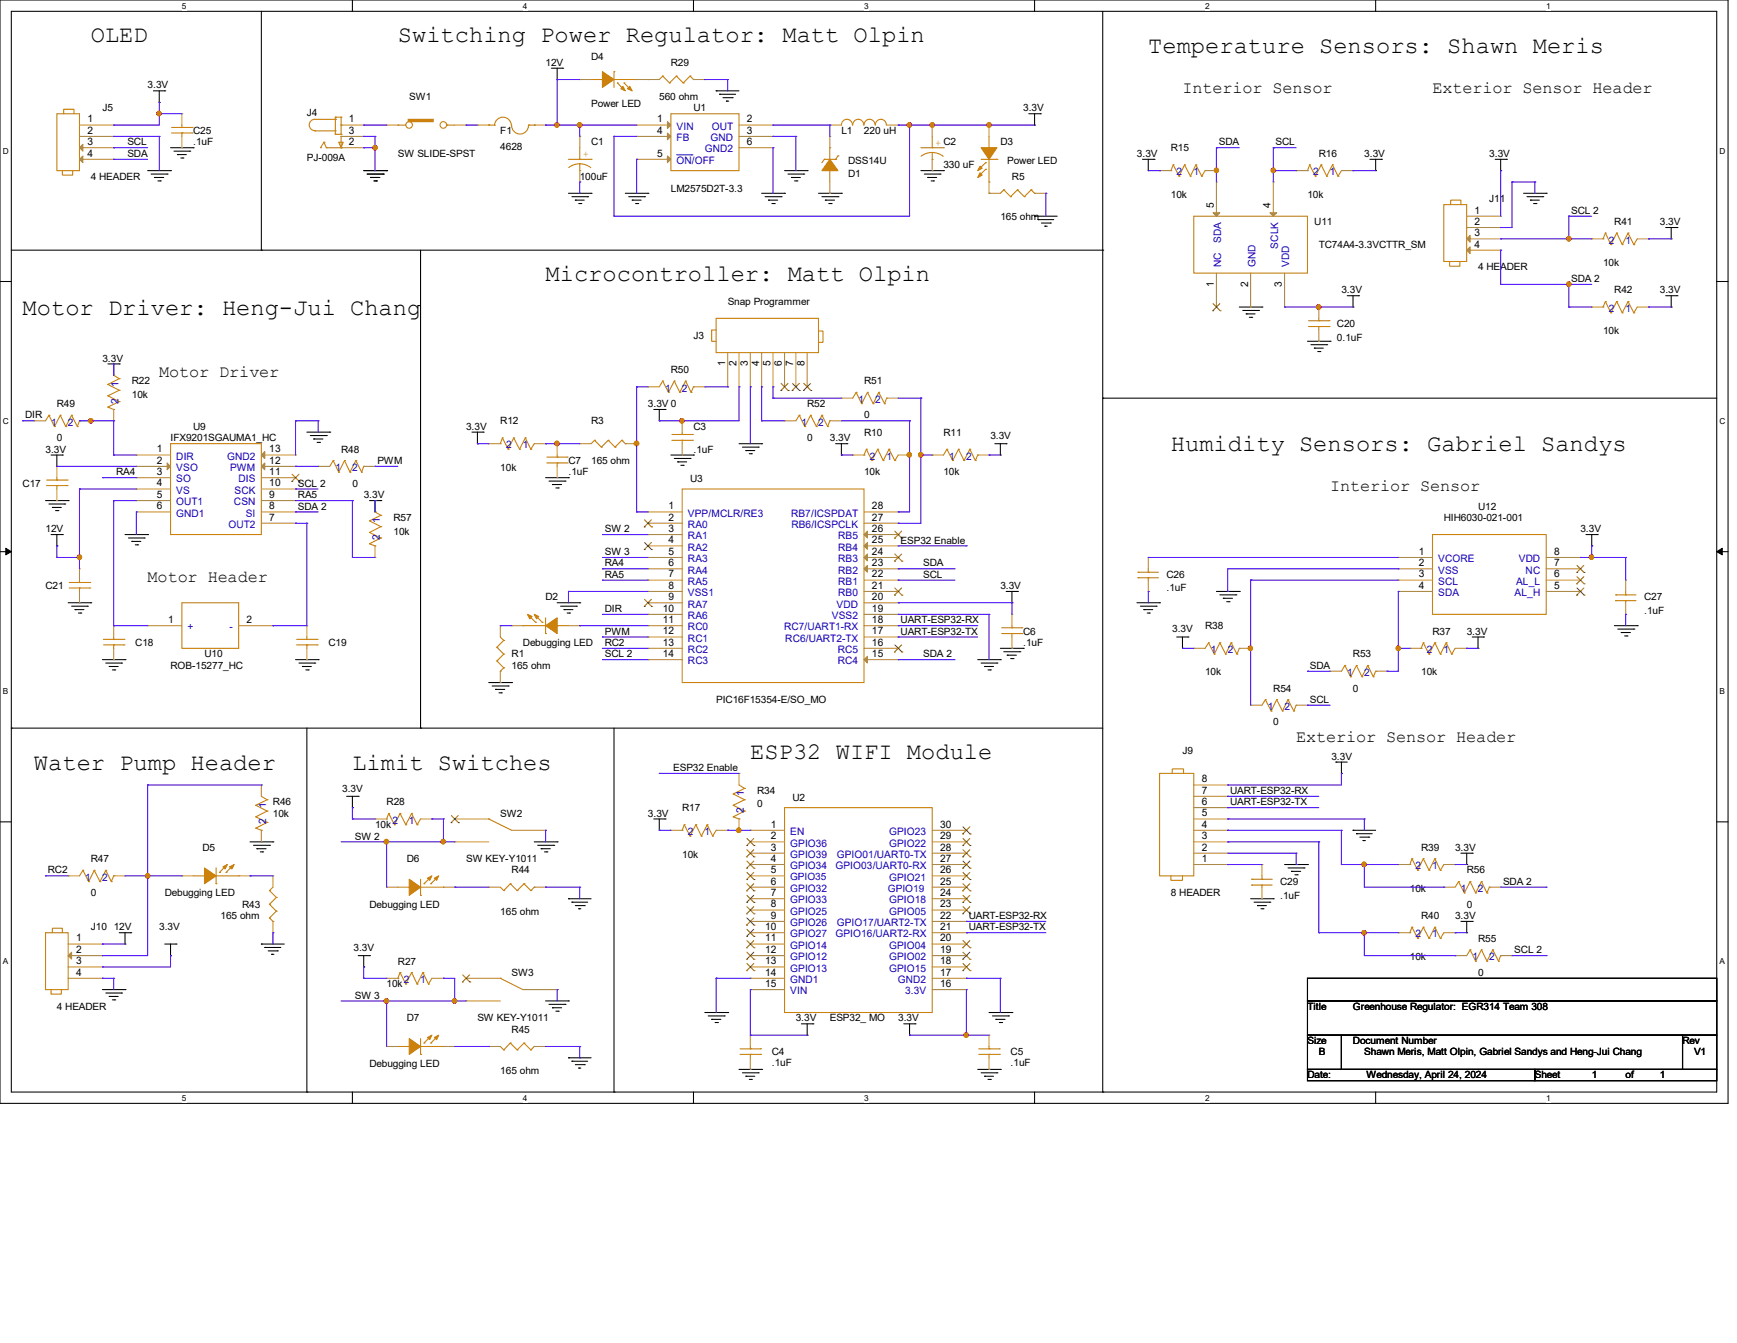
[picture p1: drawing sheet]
<svg xmlns="http://www.w3.org/2000/svg" width="279mm" height="216mm" viewBox="0 0 279 216" stroke-linecap="round" stroke-linejoin="round" font-family="sans-serif">
<defs><g id="words">
<g font-size="3.8">
<text x="14.6" y="6.7">OLED</text>
<text x="64" y="6.7">Switching Power Regulator: Matt Olpin</text>
<text x="184.7" y="8.6">Temperature Sensors: Shawn Meris</text>
<text x="87.8" y="45.1">Microcontroller: Matt Olpin</text>
<text x="3.6" y="50.6">Motor Driver: Heng-Jui Chang</text>
<text x="188.3" y="72.6">Humidity Sensors: Gabriel Sandys</text>
<text x="5.5" y="123.8">Water Pump Header</text>
<text x="56.7" y="123.8">Limit Switches</text>
<text x="120.7" y="122">ESP32 WIFI Module</text>
</g>
<g font-size="2.7">
<text x="190.2" y="14.9">Interior Sensor</text>
<text x="230.4" y="14.9">Exterior Sensor Header</text>
<text x="25.6" y="60.7">Motor Driver</text>
<text x="214" y="79">Interior Sensor</text>
<text x="23.7" y="93.6">Motor Header</text>
<text x="208.5" y="119.2">Exterior Sensor Header</text>
</g>
<g font-size="1.7">
<text x="14.1" y="19.7">1</text>
<text x="14.1" y="21.5">2</text>
<text x="14.1" y="23.3">3</text>
<text x="56.1" y="19.7">1</text>
<text x="56.1" y="23.3">2</text>
<text x="56.1" y="21.5">3</text>
<text x="105.7" y="19.7">1</text>
<text x="105.7" y="21.5">4</text>
<text x="120.1" y="19.7">2</text>
<text x="120.1" y="21.5">3</text>
<text x="120.1" y="23.3">6</text>
<text x="14.1" y="25.2">4</text>
<text x="105.7" y="25.2">5</text>
<text x="195.2" y="33.5" transform="rotate(-90 195.2 33.5)">5</text>
<text x="204.4" y="33.5" transform="rotate(-90 204.4 33.5)">4</text>
<text x="237.2" y="34.3">1</text>
<text x="237.2" y="36.2">2</text>
<text x="237.2" y="38">3</text>
<text x="237.2" y="39.8">4</text>
<text x="195.2" y="46.1" transform="rotate(-90 195.2 46.1)">1</text>
<text x="200.7" y="46.1" transform="rotate(-90 200.7 46.1)">2</text>
<text x="206.2" y="46.1" transform="rotate(-90 206.2 46.1)">3</text>
<text x="116.6" y="58.8" transform="rotate(-90 116.6 58.8)">1</text>
<text x="118.4" y="58.8" transform="rotate(-90 118.4 58.8)">2</text>
<text x="120.3" y="58.8" transform="rotate(-90 120.3 58.8)">3</text>
<text x="122.1" y="58.8" transform="rotate(-90 122.1 58.8)">4</text>
<text x="123.9" y="58.8" transform="rotate(-90 123.9 58.8)">5</text>
<text x="125.8" y="58.8" transform="rotate(-90 125.8 58.8)">6</text>
<text x="127.6" y="58.8" transform="rotate(-90 127.6 58.8)">7</text>
<text x="129.4" y="58.8" transform="rotate(-90 129.4 58.8)">8</text>
<text x="25.2" y="72.7">1</text>
<text x="25.2" y="74.5">2</text>
<text x="25.2" y="76.4">3</text>
<text x="43.3" y="76.4">11</text>
<text x="43.3" y="74.5">12</text>
<text x="43.3" y="72.7">13</text>
<text x="25.2" y="78.2">4</text>
<text x="25.2" y="80.1">5</text>
<text x="25.2" y="81.9">6</text>
<text x="43.3" y="83.7">7</text>
<text x="43.3" y="81.9">8</text>
<text x="43.3" y="80.1">9</text>
<text x="43.3" y="78.2">10</text>
<text x="107.5" y="81.9">1</text>
<text x="107.5" y="83.7">2</text>
<text x="140.2" y="83.7">27</text>
<text x="140.2" y="81.9">28</text>
<text x="107.5" y="85.5">3</text>
<text x="107.5" y="87.3">4</text>
<text x="107.5" y="89.2">5</text>
<text x="140.2" y="89.2">24</text>
<text x="140.2" y="87.3">25</text>
<text x="140.2" y="85.5">26</text>
<text x="228.2" y="89.2">1</text>
<text x="250" y="89.2">8</text>
<text x="107.5" y="91">6</text>
<text x="107.5" y="92.8">7</text>
<text x="107.5" y="94.7">8</text>
<text x="140.2" y="94.7">21</text>
<text x="140.2" y="92.8">22</text>
<text x="140.2" y="91">23</text>
<text x="228.2" y="91">2</text>
<text x="228.2" y="92.8">3</text>
<text x="228.2" y="94.7">4</text>
<text x="250" y="94.7">5</text>
<text x="250" y="92.8">6</text>
<text x="250" y="91">7</text>
<text x="27.1" y="100.2">1</text>
<text x="39.7" y="100.2">2</text>
<text x="106.6" y="98.3">10</text>
<text x="106.6" y="100.2">11</text>
<text x="106.6" y="102">12</text>
<text x="107.5" y="96.5">9</text>
<text x="140.2" y="102">17</text>
<text x="140.2" y="100.2">18</text>
<text x="140.2" y="98.3">19</text>
<text x="140.2" y="96.5">20</text>
<text x="106.6" y="103.8">13</text>
<text x="106.6" y="105.6">14</text>
<text x="140.2" y="105.6">15</text>
<text x="140.2" y="103.8">16</text>
<text x="193.3" y="125.8">8</text>
<text x="193.3" y="131.2">5</text>
<text x="193.3" y="129.4">6</text>
<text x="193.3" y="127.6">7</text>
<text x="124" y="133.1">1</text>
<text x="124" y="134.9">2</text>
<text x="124" y="136.7">3</text>
<text x="151.2" y="134.9">29</text>
<text x="151.2" y="136.7">28</text>
<text x="151.2" y="133.1">30</text>
<text x="193.3" y="136.7">2</text>
<text x="193.3" y="134.9">3</text>
<text x="193.3" y="133.1">4</text>
<text x="124" y="138.6">4</text>
<text x="124" y="140.4">5</text>
<text x="124" y="142.2">6</text>
<text x="151.2" y="138.6">27</text>
<text x="151.2" y="140.4">26</text>
<text x="151.2" y="142.2">25</text>
<text x="193.3" y="138.6">1</text>
<text x="123.1" y="149.5">10</text>
<text x="124" y="144.1">7</text>
<text x="124" y="145.9">8</text>
<text x="124" y="147.7">9</text>
<text x="151.2" y="144.1">24</text>
<text x="151.2" y="145.9">23</text>
<text x="151.2" y="147.7">22</text>
<text x="151.2" y="149.5">21</text>
<text x="12.2" y="151.3">1</text>
<text x="12.2" y="153.2">2</text>
<text x="12.2" y="155">3</text>
<text x="123.1" y="151.3">11</text>
<text x="123.1" y="155">13</text>
<text x="123.1" y="153.2">12</text>
<text x="151.2" y="151.3">20</text>
<text x="151.2" y="153.2">19</text>
<text x="151.2" y="155">18</text>
<text x="12.2" y="156.8">4</text>
<text x="123.1" y="156.8">14</text>
<text x="123.1" y="158.7">15</text>
<text x="151.2" y="156.8">17</text>
<text x="151.2" y="158.7">16</text>
</g>
<g font-size="1.7" fill="#00c">
<text x="108.8" y="20.9">VIN</text>
<text x="108.8" y="22.7">FB</text>
<text x="114.3" y="22.7">GND</text>
<text x="114.5" y="20.9">OUT</text>
<text x="108.8" y="26.4">ON/OFF</text>
<text x="113.4" y="24.5">GND2</text>
<text x="189.3" y="28.2">2</text>
<text x="192" y="28.2">1</text>
<text x="211.2" y="28.2">2</text>
<text x="213.9" y="28.2">1</text>
<text x="196.4" y="39.1" transform="rotate(-90 196.4 39.1)">SDA</text>
<text x="205.6" y="40" transform="rotate(-90 205.6 40)">SCLK</text>
<text x="258.8" y="39.2">2</text>
<text x="261.5" y="39.2">1</text>
<text x="196.4" y="43" transform="rotate(-90 196.4 43)">NC</text>
<text x="201.9" y="43" transform="rotate(-90 201.9 43)">GND</text>
<text x="207.4" y="43" transform="rotate(-90 207.4 43)">VDD</text>
<text x="258.8" y="50.1">2</text>
<text x="261.5" y="50.1">1</text>
<text x="19.1" y="64.9" transform="rotate(-90 19.1 64.9)">2</text>
<text x="19.1" y="62.1" transform="rotate(-90 19.1 62.1)">1</text>
<text x="107" y="63">1</text>
<text x="109.7" y="63">2</text>
<text x="138.1" y="64.8">1</text>
<text x="140.8" y="64.8">2</text>
<text x="8.3" y="68.4">1</text>
<text x="10.9" y="68.4">2</text>
<text x="128.9" y="68.4">1</text>
<text x="131.6" y="68.4">2</text>
<text x="28.4" y="73.9">DIR</text>
<text x="28.4" y="75.7">VSO</text>
<text x="28.4" y="77.6">SO</text>
<text x="36.5" y="73.9">GND2</text>
<text x="37" y="75.7">PWM</text>
<text x="38.4" y="77.6">DIS</text>
<text x="54" y="75.7">1</text>
<text x="56.6" y="75.7">2</text>
<text x="81.4" y="72.1">2</text>
<text x="84.1" y="72.1">1</text>
<text x="139.9" y="73.9">2</text>
<text x="142.6" y="73.9">1</text>
<text x="152.7" y="73.9">1</text>
<text x="155.4" y="73.9">2</text>
<text x="28.4" y="79.4">VS</text>
<text x="28.4" y="81.2">OUT1</text>
<text x="28.4" y="83.1">GND1</text>
<text x="37.6" y="81.2">CSN</text>
<text x="37.7" y="79.4">SCK</text>
<text x="39.5" y="83.1">SI</text>
<text x="110.7" y="83.1">VPP/MCLR/RE3</text>
<text x="127.3" y="83.1">RB7/ICSPDAT</text>
<text x="36.7" y="84.9">OUT2</text>
<text x="61.1" y="86.8" transform="rotate(-90 61.1 86.8)">2</text>
<text x="61.1" y="84.1" transform="rotate(-90 61.1 84.1)">1</text>
<text x="110.7" y="84.9">RA0</text>
<text x="110.7" y="86.7">RA1</text>
<text x="110.7" y="88.5">RA2</text>
<text x="127.3" y="84.9">RB6/ICSPCLK</text>
<text x="134.8" y="88.5">RB4</text>
<text x="134.8" y="86.7">RB5</text>
<text x="110.7" y="90.4">RA3</text>
<text x="110.7" y="92.2">RA4</text>
<text x="110.7" y="94">RA5</text>
<text x="110.7" y="95.8">VSS1</text>
<text x="134.8" y="95.8">RB0</text>
<text x="134.8" y="94">RB1</text>
<text x="134.8" y="92.2">RB2</text>
<text x="134.8" y="90.4">RB3</text>
<text x="231.3" y="90.4">VCORE</text>
<text x="231.3" y="92.2">VSS</text>
<text x="231.3" y="94">SCL</text>
<text x="231.3" y="95.8">SDA</text>
<text x="243.6" y="95.8">AL_H</text>
<text x="243.9" y="94">AL_L</text>
<text x="244.3" y="90.4">VDD</text>
<text x="245.4" y="92.2">NC</text>
<text x="30.2" y="101.3">+</text>
<text x="36.9" y="101.3">-</text>
<text x="110.7" y="97.7">RA7</text>
<text x="110.7" y="99.5">RA6</text>
<text x="110.7" y="101.3">RC0</text>
<text x="126.1" y="101.3">RC7/UART1-RX</text>
<text x="133.8" y="99.5">VSS2</text>
<text x="134.6" y="97.7">VDD</text>
<text x="110.7" y="103.2">RC1</text>
<text x="110.7" y="105">RC2</text>
<text x="110.7" y="106.8">RC3</text>
<text x="126.3" y="103.2">RC6/UART2-TX</text>
<text x="134.7" y="106.8">RC4</text>
<text x="134.7" y="105">RC5</text>
<text x="194.8" y="105">1</text>
<text x="197.5" y="105">2</text>
<text x="229.5" y="105">2</text>
<text x="232.2" y="105">1</text>
<text x="216.7" y="108.7">1</text>
<text x="219.4" y="108.7">2</text>
<text x="203.9" y="114.1">1</text>
<text x="206.6" y="114.1">2</text>
<text x="42.8" y="129.8" transform="rotate(-90 42.8 129.8)">1</text>
<text x="119.6" y="130.7" transform="rotate(-90 119.6 130.7)">2</text>
<text x="119.6" y="128" transform="rotate(-90 119.6 128)">1</text>
<text x="42.8" y="132.5" transform="rotate(-90 42.8 132.5)">2</text>
<text x="63.1" y="132.4">2</text>
<text x="65.8" y="132.4">1</text>
<text x="110.7" y="134.2">2</text>
<text x="113.3" y="134.2">1</text>
<text x="127.1" y="134.2">EN</text>
<text x="127.1" y="136.1">GPIO36</text>
<text x="127.1" y="137.9">GPIO39</text>
<text x="134.6" y="137.9">GPIO01/UART0-TX</text>
<text x="143" y="136.1">GPIO22</text>
<text x="143" y="134.2">GPIO23</text>
<text x="13.7" y="141.6">1</text>
<text x="16.4" y="141.6">2</text>
<text x="127.1" y="139.7">GPIO34</text>
<text x="127.1" y="143.4">GPIO32</text>
<text x="134.4" y="139.7">GPIO03/UART0-RX</text>
<text x="143" y="141.6">GPIO21</text>
<text x="227.7" y="139.7">2</text>
<text x="230.4" y="139.7">1</text>
<text x="235" y="143.4">1</text>
<text x="237.7" y="143.4">2</text>
<text x="127.1" y="145.2">GPIO33</text>
<text x="127.1" y="147.1">GPIO25</text>
<text x="127.1" y="148.9">GPIO26</text>
<text x="134.6" y="148.9">GPIO17/UART2-TX</text>
<text x="143" y="145.2">GPIO18</text>
<text x="143" y="147.1">GPIO05</text>
<text x="127.1" y="150.7">GPIO27</text>
<text x="127.1" y="152.5">GPIO14</text>
<text x="127.1" y="154.4">GPIO12</text>
<text x="134.4" y="150.7">GPIO16/UART2-RX</text>
<text x="143" y="152.5">GPIO04</text>
<text x="143" y="154.4">GPIO02</text>
<text x="227.7" y="150.7">2</text>
<text x="230.4" y="150.7">1</text>
<text x="236.9" y="154.4">1</text>
<text x="239.5" y="154.4">2</text>
<text x="64.9" y="158">2</text>
<text x="67.6" y="158">1</text>
<text x="127.1" y="156.2">GPIO13</text>
<text x="127.1" y="158">GND1</text>
<text x="127.1" y="159.9">VIN</text>
<text x="143" y="156.2">GPIO15</text>
<text x="144.4" y="158">GND2</text>
<text x="145.6" y="159.9">3.3V</text>
</g>
<g font-size="1.6">
<text x="87.8" y="10.6">12V</text>
<text x="95.1" y="9.7">D4</text>
<text x="107.9" y="10.6">R29</text>
<text x="16.5" y="17.9">J5</text>
<text x="23.7" y="14.2">3.3V</text>
<text x="65.8" y="16">SW1</text>
<text x="95.1" y="17.1">Power LED</text>
<text x="106" y="16">560 ohm</text>
<text x="111.5" y="17.9">U1</text>
<text x="164.6" y="17.9">3.3V</text>
<text x="20.5" y="23.4">SCL</text>
<text x="31.1" y="21.5">C25</text>
<text x="31.1" y="23.4">.1uF</text>
<text x="49.4" y="18.6">J4</text>
<text x="80.5" y="21.5">F1</text>
<text x="95.1" y="23.4">C1</text>
<text x="135.3" y="21.5">L1</text>
<text x="139" y="21.5">220 uH</text>
<text x="160.9" y="23.4">D3</text>
<text x="196" y="23.4">SDA</text>
<text x="205.2" y="23.4">SCL</text>
<text x="14.6" y="28.9">4 HEADER</text>
<text x="20.5" y="25.2">SDA</text>
<text x="49.4" y="26">PJ-009A</text>
<text x="64" y="25.2">SW SLIDE-SPST</text>
<text x="80.5" y="24.1">4628</text>
<text x="93.3" y="28.9">100uF</text>
<text x="136.4" y="28.5">D1</text>
<text x="136.4" y="26.3">DSS14U</text>
<text x="151.8" y="27.1">330 uF</text>
<text x="162" y="26.3">Power LED</text>
<text x="162.8" y="28.9">R5</text>
<text x="182.9" y="25.2">3.3V</text>
<text x="188.3" y="24.3">R15</text>
<text x="212.1" y="25.2">R16</text>
<text x="219.5" y="25.2">3.3V</text>
<text x="239.6" y="25.2">3.3V</text>
<text x="107.9" y="30.9">LM2575D2T-3.3</text>
<text x="160.9" y="35.4">165 ohm</text>
<text x="188.3" y="31.8">10k</text>
<text x="210.3" y="31.8">10k</text>
<text x="239.6" y="32.5">J11</text>
<text x="252.7" y="34.4">SCL 2</text>
<text x="211.4" y="36.2">U11</text>
<text x="212.1" y="39.8">TC74A4-3.3VCTTR_SM</text>
<text x="259.7" y="36.2">R41</text>
<text x="267" y="36.2">3.3V</text>
<text x="215.8" y="47.2">3.3V</text>
<text x="237.7" y="43.5">4 HEADER</text>
<text x="252.7" y="45.3">SDA 2</text>
<text x="257.8" y="42.8">10k</text>
<text x="259.7" y="47.2">R42</text>
<text x="267" y="47.2">3.3V</text>
<text x="117" y="49">Snap Programmer</text>
<text x="215" y="52.6">C20</text>
<text x="257.8" y="53.7">10k</text>
<text x="16.5" y="58.1">3.3V</text>
<text x="107.9" y="59.9">R50</text>
<text x="111.5" y="54.5">J3</text>
<text x="215" y="54.8">0.1uF</text>
<text x="9.1" y="65.4">R49</text>
<text x="21.2" y="64">10k</text>
<text x="21.2" y="61.8">R22</text>
<text x="104.2" y="65.4">3.3V 0</text>
<text x="129.8" y="65.4">R52</text>
<text x="139" y="61.8">R51</text>
<text x="4" y="67.3">DIR</text>
<text x="9.1" y="70.9">0</text>
<text x="27.4" y="70.9">IFX9201SGAUMA1_HC</text>
<text x="31.1" y="69.1">U9</text>
<text x="75" y="69.1">3.3V</text>
<text x="80.5" y="68.2">R12</text>
<text x="95.1" y="68.2">R3</text>
<text x="111.5" y="69.1">C3</text>
<text x="129.8" y="70.9">0</text>
<text x="133.5" y="70.9">3.3V</text>
<text x="139" y="70">R10</text>
<text x="139" y="67.3">0</text>
<text x="151.8" y="70">R11</text>
<text x="159.3" y="70.6">3.3V</text>
<text x="7.3" y="72.8">3.3V</text>
<text x="18.7" y="76.4">RA4</text>
<text x="54.9" y="72.8">R48</text>
<text x="60.7" y="74.6">PWM</text>
<text x="80.5" y="75.7">10k</text>
<text x="91.4" y="74.6">C7</text>
<text x="91.4" y="76.4">.1uF</text>
<text x="95.1" y="74.6">165 ohm</text>
<text x="111" y="77.5">U3</text>
<text x="111.5" y="72.8">.1uF</text>
<text x="139" y="76.4">10k</text>
<text x="151.8" y="76.4">10k</text>
<text x="3.6" y="78.2">C17</text>
<text x="47.9" y="78.2">SCL 2</text>
<text x="47.9" y="80.1">RA5</text>
<text x="47.9" y="81.9">SDA 2</text>
<text x="56.7" y="78.2">0</text>
<text x="58.5" y="80.1">3.3V</text>
<text x="63.3" y="83.7">R57</text>
<text x="232.2" y="83.7">HIH6030-021-001</text>
<text x="237.7" y="81.9">U12</text>
<text x="7.3" y="85.6">12V</text>
<text x="63.3" y="85.9">10k</text>
<text x="97.3" y="85.6">SW 2</text>
<text x="97.3" y="89.2">SW 3</text>
<text x="144.9" y="87.4">ESP32 Enable</text>
<text x="254.2" y="85.6">3.3V</text>
<text x="7.3" y="94.7">C21</text>
<text x="97.3" y="92.9">RA5</text>
<text x="97.3" y="91.1">RA4</text>
<text x="148.5" y="91.1">SDA</text>
<text x="148.5" y="92.9">SCL</text>
<text x="160.9" y="94.7">3.3V</text>
<text x="187.6" y="92.9">C26</text>
<text x="187.6" y="95.1">.1uF</text>
<text x="87.8" y="96.5">D2</text>
<text x="97.3" y="98.4">DIR</text>
<text x="144.9" y="100.2">UART-ESP32-RX</text>
<text x="188.5" y="101.6">3.3V</text>
<text x="193.8" y="101.1">R38</text>
<text x="264.5" y="96.5">C27</text>
<text x="264.5" y="98.7">.1uF</text>
<text x="21.8" y="103.8">C18</text>
<text x="27.4" y="107.5">ROB-15277_HC</text>
<text x="32.9" y="105.7">U10</text>
<text x="52.8" y="103.8">C19</text>
<text x="82.3" y="105.7">R1</text>
<text x="82.3" y="107.5">165 ohm</text>
<text x="84.1" y="103.8">Debugging LED</text>
<text x="97.3" y="105.7">SCL 2</text>
<text x="97.3" y="102">PWM</text>
<text x="97.3" y="103.8">RC2</text>
<text x="144.9" y="102">UART-ESP32-TX</text>
<text x="148.5" y="105.7">SDA 2</text>
<text x="164.6" y="102">C6</text>
<text x="164.6" y="103.8">.1uF</text>
<text x="210.7" y="107.5">SDA</text>
<text x="217.6" y="105.7">R53</text>
<text x="230.4" y="102">R37</text>
<text x="235.9" y="102">3.3V</text>
<text x="115.2" y="113">PIC16F15354-E/SO_MO</text>
<text x="193.8" y="108.6">10k</text>
<text x="204.8" y="111.2">R54</text>
<text x="210.7" y="113">SCL</text>
<text x="217.6" y="111.2">0</text>
<text x="228.6" y="108.6">10k</text>
<text x="204.8" y="116.6">0</text>
<text x="108.3" y="124">ESP32 Enable</text>
<text x="190.2" y="121.2">J9</text>
<text x="214.2" y="122.1">3.3V</text>
<text x="43.9" y="131.3">10k</text>
<text x="43.9" y="129.5">R46</text>
<text x="55" y="127.3">3.3V</text>
<text x="62.2" y="129.5">R28</text>
<text x="80.5" y="131.3">SW2</text>
<text x="104.2" y="131.3">3.3V</text>
<text x="109.7" y="130.3">R17</text>
<text x="121.8" y="129.8">0</text>
<text x="121.8" y="127.6">R34</text>
<text x="127.5" y="128.7">U2</text>
<text x="197.9" y="127.6">UART-ESP32-RX</text>
<text x="197.9" y="129.5">UART-ESP32-TX</text>
<text x="32.6" y="136.8">D5</text>
<text x="57.1" y="135">SW 2</text>
<text x="60.3" y="133.1">10k</text>
<text x="109.7" y="137.9">10k</text>
<text x="228.6" y="136.8">R39</text>
<text x="234.1" y="136.8">3.3V</text>
<text x="7.7" y="140.4">RC2</text>
<text x="14.6" y="138.6">R47</text>
<text x="65.4" y="138.6">D6</text>
<text x="75" y="138.6">SW KEY-Y1011</text>
<text x="82.3" y="140.4">R44</text>
<text x="205.9" y="142.2">C29</text>
<text x="226.8" y="143.3">10k</text>
<text x="235.9" y="140.4">R56</text>
<text x="241.8" y="142.2">SDA 2</text>
<text x="14.6" y="149.6">J10</text>
<text x="14.6" y="144.1">0</text>
<text x="18.3" y="149.6">12V</text>
<text x="25.6" y="149.6">3.3V</text>
<text x="26.5" y="144.1">Debugging LED</text>
<text x="35.5" y="147.7">165 ohm</text>
<text x="38.9" y="145.9">R43</text>
<text x="59.4" y="145.9">Debugging LED</text>
<text x="80.5" y="147">165 ohm</text>
<text x="155.8" y="147.7">UART-ESP32-RX</text>
<text x="155.8" y="149.6">UART-ESP32-TX</text>
<text x="188.3" y="144.1">8 HEADER</text>
<text x="205.9" y="144.4">.1uF</text>
<text x="228.6" y="147.7">R40</text>
<text x="234.1" y="147.7">3.3V</text>
<text x="235.9" y="145.9">0</text>
<text x="56.9" y="152.9">3.3V</text>
<text x="64" y="155.1">R27</text>
<text x="226.8" y="154.3">10k</text>
<text x="237.7" y="151.4">R55</text>
<text x="243.6" y="153.2">SCL 2</text>
<text x="57.1" y="160.5">SW 3</text>
<text x="62.2" y="158.7">10k</text>
<text x="82.3" y="156.9">SW3</text>
<text x="237.7" y="156.9">0</text>
<text x="9.1" y="162.4">4 HEADER</text>
<text x="65.4" y="164.2">D7</text>
<text x="76.8" y="164.2">SW KEY-Y1011</text>
<text x="82.3" y="166">R45</text>
<text x="128" y="164.2">3.3V</text>
<text x="133.5" y="164.2">ESP32_ MO</text>
<text x="144.5" y="164.2">3.3V</text>
<text x="210.3" y="162.4">Title</text>
<text x="210.3" y="167.9">Size</text>
<text x="217.6" y="167.9">Document Number</text>
<text x="217.6" y="162.4">Greenhouse Regulator: EGR314 Team 308</text>
<text x="270.6" y="167.9">Rev</text>
<text x="59.4" y="171.5">Debugging LED</text>
<text x="80.5" y="172.6">165 ohm</text>
<text x="124.2" y="169.7">C4</text>
<text x="124.2" y="171.3">.1uF</text>
<text x="162.6" y="169.7">C5</text>
<text x="162.6" y="171.3">.1uF</text>
<text x="210.3" y="173.4">Date:</text>
<text x="212.1" y="169.7">B</text>
<text x="219.5" y="169.7">Shawn Meris, Matt Olpin, Gabriel Sandys and Heng-Jui Chang</text>
<text x="219.8" y="173.4">Wednesday, April 24, 2024</text>
<text x="246.9" y="173.4">Sheet</text>
<text x="256" y="173.4">1</text>
<text x="261.5" y="173.4">of</text>
<text x="267" y="173.4">1</text>
<text x="272.5" y="169.7">V1</text>
</g>
<g font-size="1.6" fill="#cc8006">
<text x="150.5" y="23.4">+ C2</text>
<text x="93.8" y="25.2">+</text>
</g>
<g font-size="1.6" fill="#00c">
<text x="127.1" y="141.5">GPIO35</text>
<text x="142.8" y="143.3">GPIO19</text>
</g>
<g font-size="1.3">
<text x="29.3" y="1.4">5</text>
<text x="84.1" y="1.4">4</text>
<text x="139" y="1.4">3</text>
<text x="193.8" y="1.4">2</text>
<text x="248.7" y="1.4">1</text>
<text x=".5" y="24.7">D</text>
<text x="276.6" y="24.7">D</text>
<text x=".5" y="68.2">C</text>
<text x="276.6" y="68.2">C</text>
<text x=".5" y="111.6">B</text>
<text x="276.6" y="111.6">B</text>
<text x=".5" y="155">A</text>
<text x="276.6" y="155">A</text>
<text x="29.3" y="177">5</text>
<text x="84.1" y="177">4</text>
<text x="139" y="177">3</text>
<text x="193.8" y="177">2</text>
<text x="248.7" y="177">1</text>
</g>
</g></defs>
<path d="M0 0h278v177.4h-278zM1.8 1.8h274.3v173.8h-274.3z" fill="none" stroke="#000" stroke-width=".17"/>
<g fill="#fff">
<path d="M29.3 .2h.7v1.5h-.7z"/>
<path d="M29.3 175.8h.7v1.4h-.7z"/>
</g>
<path d="M56.7 0v1.8M56.7 175.6v1.8" fill="none" stroke="#000" stroke-width=".17"/>
<g fill="#fff">
<path d="M84.1 .2h.7v1.5h-.7z"/>
<path d="M84.1 175.8h.7v1.4h-.7z"/>
</g>
<path d="M111.5 0v1.8M111.5 175.6v1.8" fill="none" stroke="#000" stroke-width=".17"/>
<g fill="#fff">
<path d="M139 .2h.7v1.5h-.7z"/>
<path d="M139 175.8h.7v1.4h-.7z"/>
</g>
<path d="M166.4 0v1.8M166.4 175.6v1.8" fill="none" stroke="#000" stroke-width=".17"/>
<g fill="#fff">
<path d="M193.8 .2h.8v1.5h-.8z"/>
<path d="M193.8 175.8h.8v1.4h-.8z"/>
</g>
<path d="M221.3 0v1.8M221.3 175.6v1.8" fill="none" stroke="#000" stroke-width=".17"/>
<g fill="#fff">
<path d="M248.7 .2h.7v1.5h-.7z"/>
<path d="M248.7 175.8h.7v1.4h-.7z"/>
<path d="M.5 23.5h.9v1.5h-.9z"/>
<path d="M276.6 23.5h.9v1.5h-.9z"/>
<path d="M.5 67h.9v1.5h-.9z"/>
<path d="M276.6 67h.9v1.5h-.9z"/>
</g>
<path d="M0 45.3h1.8M276.1 45.3h1.9" fill="none" stroke="#000" stroke-width=".17"/>
<g fill="#fff">
<path d="M.5 110.4h.8v1.5h-.8z"/>
<path d="M276.6 110.4h.9v1.5h-.9z"/>
</g>
<path d="M0 88.7h1.8M276.1 88.7h1.9" fill="none" stroke="#000" stroke-width=".17"/>
<path d="M.9 88.1l.9 .6-.9 .5zM276.1 88.7l.9-.6v1.1z" fill="#000" stroke="#000" stroke-width=".16"/>
<g fill="#fff">
<path d="M.5 153.8h.8v1.5h-.8z"/>
<path d="M276.6 153.8h.9v1.5h-.9z"/>
</g>
<g fill="none" stroke="#000" stroke-width=".17">
<path d="M24.7 14.6h1.8M25.6 16.5h.1M25.6 14.6v1.9M26.5 14.6h.1M42 1.8v38.4M88.7 11h1.8M89.6 12.8h.1M89.6 11v1.8M90.5 11h.1M115.2 14.6h.1M115.2 14.6h3.7M115.7 15.2h.1"/>
<path d="M115.7 15.2h2.6M116.3 15.7h1.5M116.8 16.3h.1M116.8 16.3h.4M117.8 15.7h.1M165.5 18.3h1.8M166.4 18.3v1.8M167.3 18.3h.1M177.4 1.8v173.8M23.7 27.4h3.7M24.3 28h2.6M24.8 28.5h.1"/>
<path d="M24.8 28.5h1.5M25.4 29.1h.4M25.8 29.1h.1M26.9 28h.1M27.4 27.4h.1M27.4 23.7h3.7M28 24.3h2.5M28.5 24.8h.1M28.5 24.8h1.5M29.1 25.4h.3M29.4 25.4h.1M30.5 24.3h.1"/>
<path d="M31.1 23.7h.1M58.5 27.4h3.7M59.1 28h2.5M59.6 28.5h.1M59.6 28.5h1.5M60.2 29.1h.3M60.5 29.1h.1M61.6 28h.1M62.2 27.4h.1M91.4 31.1h3.7M92 31.6h2.5M92.5 32.2h.1"/>
<path d="M92.5 32.2h1.5M93.1 32.7h.3M93.4 32.7h.1M94.5 31.6h.1M95.1 31.1h.1M100.6 31.1h3.6M101.1 31.6h2.6M101.7 32.2h.1M101.7 32.2h1.4M102.2 32.7h.4M102.6 32.7h.1M103.7 31.6h.1"/>
<path d="M104.2 31.1h.1M122.5 31.1h3.7M123.1 31.6h2.5M123.6 32.2h.1M123.6 32.2h1.5M124.2 32.7h.3M124.5 32.7h.1M125.6 31.6h.1M126.2 31.1h.1M126.2 27.4h3.6M126.7 28h2.6M127.3 28.5h.1"/>
<path d="M127.3 28.5h1.4M127.8 29.1h.4M128.2 29.1h.1M129.3 28h.1M129.8 27.4h.1M131.7 31.1h3.6M132.2 31.6h2.6M132.8 32.2h.1M132.8 32.2h1.4M133.3 32.7h.4M133.7 32.7h.1M134.8 31.6h.1"/>
<path d="M135.3 31.1h.1M148.1 27.4h3.7M148.7 28h2.5M149.2 28.5h.1M149.2 28.5h1.5M149.8 29.1h.4M150.2 29.1h.1M151.2 28h.1M151.8 27.4h.1M166.4 34.8h.1M166.4 20.1h.1M166.4 34.8h3.7"/>
<path d="M167 35.3h.1M167 35.3h2.5M167.5 35.9h1.5M168.1 36.4h.1M168.1 36.4h.3M169 35.9h.1M183.8 25.6h1.8M184.7 27.4h.1M184.7 25.6v1.8M185.6 25.6h.1M220.3 25.6h1.9M221.3 27.4h.1"/>
<path d="M221.3 25.6v1.8M222.2 25.6h.1M240.5 25.6h1.8M241.4 27.4h.1M241.4 25.6v1.8M242.3 25.6h.1M245.1 31.1h3.6M245.6 31.6h2.6M246.2 32.2h.1M246.2 32.2h1.4M246.7 32.7h.4M247.1 32.7h.1"/>
<path d="M248.2 31.6h.1M248.7 31.1h.1M267.9 36.6h1.8M268.8 38.4h.1M268.8 36.6v1.8M269.7 36.6h.1M1.8 40.2h175.6M17.4 58.5h1.8M18.3 58.5v1.8M19.2 58.5h.1M42 40.2h.1M67.6 40.2v76.9"/>
<path d="M177.4 40.2h.1M199.3 49.4h3.7M199.9 49.9h2.5M200.4 50.5h.1M200.4 50.5h1.5M201 51h.3M201.3 51h.1M202.4 49.9h.1M203 49.4h.1M210.3 54.9h3.7M210.9 55.4h2.5M211.4 56h.1"/>
<path d="M211.4 56h1.5M212 56.5h.3M212.3 56.5h.1M213.4 55.4h.1M214 54.9h.1M216.7 47.5h1.8M217.6 49.4h.1M217.6 47.5v1.9M218.5 47.5h.1M267.9 47.5h1.8M268.8 49.4h.1M268.8 47.5v1.9"/>
<path d="M269.7 47.5h.1M8.2 73.2h1.8M9.1 75h.1M9.1 73.2v1.8M10 73.2h.1M18.3 60.3h.1M49.4 69.5h3.6M49.9 70h2.6M50.5 70.6h.1M50.5 70.6h1.4M51 71.1h.4M51.4 71.1h.1"/>
<path d="M52.5 70h.1M53 69.5h.1M75.9 69.5h1.8M76.8 71.3h.1M76.8 69.5v1.8M77.7 69.5h.1M87.8 76.8h3.6M88.3 77.3h2.6M88.9 77.9h.1M88.9 77.9h1.4M89.4 78.4h.4M89.8 78.4h.1"/>
<path d="M90.9 77.3h.1M91.4 76.8h.1M105.2 65.8h1.8M106 67.6h.1M106 65.8v1.8M107 65.8h.1M107.9 73.2h3.6M108.5 73.7h2.5M109 74.3h.1M109 74.3h1.4M109.5 74.8h.4M109.9 74.8h.1"/>
<path d="M111 73.7h.1M111.5 73.2h.1M118.9 71.3h3.6M119.4 71.9h2.6M120 72.4h.1M120 72.4h1.4M120.5 72.9h.4M120.9 72.9h.1M122 71.9h.1M122.5 71.3h.1M134.4 71.3h1.8M135.3 73.2h.1"/>
<path d="M135.3 71.3v1.9M136.2 71.3h.1M160 71.3h1.8M160.9 73.2h.1M160.9 71.3v1.9M161.8 71.3h.1M177.4 64h.1M177.4 64h98.7M7.3 80.5h3.7M7.9 81h2.5M8.2 85.9h1.8M8.4 81.6h.1"/>
<path d="M8.4 81.6h1.5M8.9 82.1h.4M9.1 87.8h.1M9.1 85.9v1.9M9.3 82.1h.1M10 85.9h.1M10.4 81h.1M11 80.5h.1M11 96.9h3.6M11.5 97.5h2.6M12.1 98h.1M12.1 98h1.4"/>
<path d="M12.6 98.6h.4M13 98.6h.1M14.1 97.5h.1M14.6 96.9h.1M20.1 85.9h3.6M20.7 86.5h2.5M21.2 87h.1M21.2 87h1.4M21.8 87.6h.3M22.1 87.6h.1M23.2 86.5h.1M23.7 85.9h.1"/>
<path d="M59.4 80.5h1.9M60.3 82.3h.1M60.3 80.5v1.8M61.3 80.5h.1M89.6 96.9h3.7M90.2 97.5h2.5M90.7 98h.1M90.7 98h1.5M91.2 98.6h.4M91.6 98.6h.1M92.7 97.5h.1M93.3 96.9h.1"/>
<path d="M161.8 95.1h1.9M162.8 96.9h.1M162.8 95.1v1.8M163.7 95.1h.1M182.9 96.9h3.6M183.4 97.5h2.6M184 98h.1M184 98h1.4M184.5 98.6h.4M184.9 98.6h.1M186 97.5h.1M186.5 96.9h.1"/>
<path d="M195.7 95.1h3.6M196.2 95.6h2.6M196.8 96.2h.1M196.8 96.2h1.4M197.3 96.7h.4M197.7 96.7h.1M198.8 95.6h.1M199.3 95.1h.1M255.1 85.9h1.8M256 87.8h.1M256 85.9v1.9M256.9 85.9h.1"/>
<path d="M1.8 117.1h.1M1.8 117.1h175.6M16.5 106h3.6M17 106.6h2.6M17.6 107.1h.1M17.6 107.1h1.4M18.1 107.7h.4M18.5 107.7h.1M19.6 106.6h.1M20.1 106h.1M47.5 106h3.7M48.1 106.6h2.5"/>
<path d="M48.6 107.1h.1M48.6 107.1h1.5M49.2 107.7h.4M49.4 117.1v58.5M49.6 107.7h.1M50.6 106.6h.1M51.2 106h.1M67.6 117.1h.1M78.6 109.7h3.7M79.2 110.3h2.5M79.7 110.8h.1M79.7 110.8h1.5"/>
<path d="M80.3 111.4h.3M80.6 111.4h.1M81.7 110.3h.1M82.3 109.7h.1M98.8 117.1v58.5M157.3 106h3.6M157.8 106.6h2.6M158.4 107.1h.1M158.4 107.1h1.4M158.9 107.7h.4M159.3 107.7h.1M160.4 106.6h.1"/>
<path d="M160.9 106h.1M160.9 104.2h3.7M161.5 104.8h2.5M162 105.3h.1M162 105.3h1.5M162.6 105.9h.3M162.9 105.9h.1M164 104.8h.1M164.6 104.2h.1M189.3 102.4h1.8M190.2 104.2h.1M190.2 102.4v1.8"/>
<path d="M191.1 102.4h.1M236.8 102.4h1.8M237.7 104.2h.1M237.7 102.4v1.8M238.6 102.4h.1M259.7 100.6h3.7M260.2 101.1h2.6M260.8 101.7h.1M260.8 101.7h1.5M261.3 102.2h.4M261.7 102.2h.1M262.8 101.1h.1"/>
<path d="M263.4 100.6h.1M0 132.1h1.8M40.2 135.3h3.7M40.8 135.9h2.5M41.3 136.4h.1M41.3 136.4h1.5M41.9 136.9h.3M42.2 136.9h.1M43.3 135.9h.1M43.9 135.3h.1M55.8 128h1.8M56.7 129.8h.1"/>
<path d="M56.7 128v1.8M57.6 128h.1M85.9 135.3h3.7M86.5 135.9h2.6M87 136.4h.1M87 136.4h1.5M87.6 136.9h.4M88 136.9h.1M89.1 135.9h.1M89.6 135.3h.1M105.2 131.7h1.8M106 133.5h.1"/>
<path d="M106 131.7v1.8M107 131.7h.1M206.6 139h3.7M207.2 139.5h2.6M209.8 139.5h.1M210.3 139h.1M214.9 122.5h.1M214.9 122.5h1.8M215.8 124.3h.1M215.8 122.5v1.8M217.6 133.5h.1M217.6 133.5h3.7"/>
<path d="M218.2 134h.1M218.2 134h2.5M218.7 134.6h1.5M219.2 135.1h.1M219.2 135.1h.4M220.2 134.6h.1M235 137.2h1.8M235.9 139h.1M235.9 137.2v1.8M236.8 137.2h.1M276.1 132.1h1.9M16.5 159.1h3.6"/>
<path d="M17 159.6h2.6M19.2 149.9h1.8M19.6 159.6h.1M20.1 151.8h.1M20.1 159.1h.1M20.1 149.9v1.9M21 149.9h.1M26.5 151.8h1.8M27.4 153.6h.1M27.4 151.8v1.8M28.3 151.8h.1M42 151.8h.1"/>
<path d="M42 151.8h3.7M42.6 152.3h.1M42.6 152.3h2.6M43.1 152.9h1.5M43.7 153.4h.1M43.7 153.4h.4M44.6 152.9h.1M57.6 153.6h1.8M58.5 155.4h.1M58.5 153.6v1.8M59.4 153.6h.1M91.4 144.5h.1"/>
<path d="M91.4 144.5h3.7M92 145h.1M92 145h2.5M92.5 145.6h1.5M93.1 146.1h.1M93.1 146.1h.3M94 145.6h.1M201.2 144.5h3.6M201.7 145h2.6M202.3 145.6h.1M202.3 145.6h1.4M202.8 146.1h.4"/>
<path d="M203.2 146.1h.1M204.3 145h.1M204.8 144.5h.1M207.7 140.1h.1M207.7 140.1h1.5M208.3 140.6h.4M208.7 140.6h.1M210.3 157.3h65.8v3.6h-65.8zM235 148.1h1.8M235.9 149.9h.1M235.9 148.1v1.8M236.8 148.1h.1"/>
<path d="M17.6 160.2h.1M17.6 160.2h1.4M18.1 160.7h.4M18.5 160.7h.1M49.4 175.6h.1M87.8 160.9h3.6M88.3 161.5h2.6M88.9 162h.1M88.9 162h1.4M89.4 162.6h.4M89.8 162.6h.1M90.9 161.5h.1"/>
<path d="M91.4 160.9h.1M91.4 170.1h.1M91.4 170.1h3.7M92 170.6h.1M92 170.6h2.5M92.5 171.2h1.5M93.1 171.7h.1M93.1 171.7h.3M94 171.2h.1M98.8 175.6h.1M113.4 162.8h3.7M113.9 163.3h2.6"/>
<path d="M114.5 163.9h.1M114.5 163.9h1.5M115 164.4h.4M115.4 164.4h.1M116.5 163.3h.1M117.1 162.8h.1M118.9 171.9h3.6M119.4 172.5h2.6M120 173h.1M120 173h1.4M120.5 173.5h.4M120.9 173.5h.1"/>
<path d="M122 172.5h.1M122.5 171.9h.1M128.9 164.6h1.9M129.8 166.4h.1M129.8 164.6v1.8M130.8 164.6h.1M145.4 164.6h1.8M146.3 166.4h.1M146.3 164.6v1.8M147.2 164.6h.1M157.3 171.9h3.6M157.8 172.5h2.6"/>
<path d="M158.4 173h.1M158.4 173h1.4M158.9 173.5h.4M159.1 162.8h3.7M159.3 173.5h.1M159.6 163.3h2.6M160.2 163.9h.1M160.2 163.9h1.5M160.4 172.5h.1M160.7 164.4h.4M160.9 171.9h.1M161.1 164.4h.1"/>
<path d="M162.2 163.3h.1M162.8 162.8h.1M177.4 175.6h.1M210.3 160.9h65.8v5.5h-65.8zM210.3 166.4h5.5v5.5h-5.5zM210.3 171.9h36.6v1.8h-36.6zM215.8 166.4h54.8v5.5h-54.8zM246.9 171.9h29.2v1.8h-29.2zM270.6 166.4h5.5v5.5h-5.5z"/>
</g>
<g fill="none" stroke="#cc8006" stroke-width=".17">
<path d="M9.1 18.3h3.7v9.1h-3.7zM10.2 18.3v-.7h1.7v.7M53.9 19.2h.1M53.9 18.8h.1M53.9 19.2h-3.3a.91 .91 0 0 0-.9 .9 .91 .91 0 0 0 .9 .9M53.9 18.8v2.8M53.9 18.8h1M54.9 18.8h.1M54.9 18.8v2.8M95.1 12.8h1.8M96.9 12.8h.1M98.8 11.5h.1"/>
<path d="M98.8 11.5v2.6M98.8 12.8h3.6M99.3 13.3h.1M99.3 13.3l1.1 1.1M100.4 13.3h.1M100.4 13.3l1.1 1.1M102.4 12.8h.1M106.6 12.2h.1M106.6 12.2l-.6 .6M106.6 12.2l1.1 1.1M107.7 13.3h.1M107.9 18.3h11v9.1h-11z"/>
<path d="M108.8 12.2h.1M108.8 12.2l-1.1 1.1M108.8 12.2l1.1 1.1M109.9 13.3h.1M111 12.2h.1M111 12.2l-1.1 1.1M111 12.2l.5 .6M111.5 12.8h.1M10 27.4v.8h1.7v-.8M27.6 21.4h3.3M27.6 20.5h3.3M29.3 20.5h.1"/>
<path d="M29.3 21.4h.1M29.3 20.1v.4M29.3 21.4v.5M30.9 21.4h.1M30.9 20.5h.1M50.6 21h.1M50.6 21h3.3M51.6 23.7h.1M52.1 22.9h.1M52.1 22.9l.4 .8M52.1 22.9l-.5 .8M52.5 23.7h.1"/>
<path d="M52.5 23.7h2.4M53.9 21h.1M53.9 21.6h.1M53.9 21.6h1M54.5 22.9h.7l-.3 .8zM54.9 21.6h.1M54.9 23.7h.1M54.9 20.1h.1M54.9 21.9h.1M54.9 21.9v1.8M64 20.1h.1M64 20.1h1.3"/>
<path d="M71.9 20.1h.1M71.9 20.1h1.3M78.6 20.1h.1M78.6 20.1h.9M79.5 20.1h.1M79.5 20.1a1.35 1.35 0 0 1 1.4-1.3 1.35 1.35 0 0 1 1.4 1.3M82.3 20.1a1.35 1.35 0 0 0 1.3 1.4 1.35 1.35 0 0 0 1.4-1.4M85 20.1h.1M85 20.1h.9M85.9 20.1h.1M91.4 25.6h3.7M93.3 27.4h.1"/>
<path d="M93.3 25.6h.1M93.3 26.3l.7 .1 1 .6M93.3 26.3l-.8 .1-1 .5M93.3 23.7v1.9M93.3 26.3v1.1M95.1 25.6h.1M132.6 25.6h.1M132.6 25.6l-.4 .6M132.6 25.6h1.8M133.5 27.4h.1M133.5 23.7h.1M133.5 23.7v1.9"/>
<path d="M133.5 27.4v1.9M134.4 25.6h.1M134.8 25.1h.1M134.8 25.1l-.4 .5M135.3 20.1a.89 .89 0 0 1 .9-.9 .89 .89 0 0 1 .9 .9M137.2 20.1a.89 .89 0 0 1 .8-.9 .89 .89 0 0 1 .9 .9M139 20.1a.89 .89 0 0 1 .9-.9 .89 .89 0 0 1 .9 .9M140.8 20.1a.89 .89 0 0 1 .9-.9 .89 .89 0 0 1 .9 .9M148.1 23.7h3.7M149.9 25.6h.1M149.9 23.7h.1M149.9 24.5l.8 .1 1 .5"/>
<path d="M149.9 24.5l-.7 .1-1 .5M149.9 21.9v1.8M149.9 24.5v1.1M151.8 23.7h.1M157.8 25.6h2.6M158.5 26.2h.1M158.5 27.2h.1M158.5 26.2l-1.1 1M158.5 27.2l-1.1 1.1M159.1 23.7h.1M159.1 29.3h.1M159.1 21.9v1.8"/>
<path d="M159.1 25.6v3.7M160.4 25.6h.1M161.5 30.5h.1M161.5 30.5l-.6 .6M161.5 30.5l1.1 1.1M162.6 31.6h.1M163.7 30.5h.1M163.7 30.5l-1.1 1.1M163.7 30.5l1.1 1.1M164.8 31.6h.1M165.9 30.5h.1M165.9 30.5l-1.1 1.1"/>
<path d="M165.9 30.5l.5 .6M166.4 31.1h.1M188.3 27.4h.1M188.7 26.5h.1M188.7 26.5l1 1.8M188.7 26.5l-.4 .9M189.7 28.3h.1M190.5 26.5h.1M190.5 26.5l1 1.8M190.5 26.5l-.8 1.8M191.5 28.3h.1M192 34.8h18.3v9.1h-18.3z"/>
<path d="M192.4 26.5h.1M192.4 26.5l.9 1.8M192.4 26.5l-.9 1.8M193.3 28.3h.1M193.8 27.4l-.5 .9M210.3 27.4h.1M210.7 26.5h.1M210.7 26.5l.9 1.8M210.7 26.5l-.4 .9M211.6 28.3h.1M212.5 26.5h.1M212.5 26.5l.9 1.8"/>
<path d="M212.5 26.5l-.9 1.8M213.4 28.3h.1M214.3 26.5h.1M214.3 26.5l.9 1.8M214.3 26.5l-.9 1.8M215.2 28.3h.1M215.8 27.4l-.6 .9M232.2 32.9h3.7v9.1h-3.7zM233.3 32.9v-.7h1.7v.7M257.9 38.4h.1M258.2 37.5h.1M258.2 37.5l.9 1.8"/>
<path d="M258.2 37.5l-.3 .9M259.1 39.3h.1M260.1 37.5h.1M260.1 37.5l.8 1.8M260.1 37.5l-1 1.8M260.9 39.3h.1M261.9 37.5h.1M261.9 37.5l.9 1.8M261.9 37.5l-1 1.8M262.8 39.3h.1M263.4 38.4l-.6 .9M115.2 51.2h16.5v5.5h-16.5z"/>
<path d="M115.2 53h-.7v1.9h.7M131.7 53.2h.7v1.8h-.7M210.5 52.5h3.3M210.5 51.6h3.3M212.1 51.6h.1M212.1 52.5h.1M212.1 51.2v.4M212.1 52.5v.5M213.8 52.5h.1M213.8 51.6h.1M233.2 42v.8h1.6v-.8M257.9 49.4h.1"/>
<path d="M258.2 48.5h.1M258.2 48.5l.9 1.8M258.2 48.5l-.3 .9M259.1 50.3h.1M260.1 48.5h.1M260.1 48.5l.8 1.8M260.1 48.5l-1 1.8M260.9 50.3h.1M261.9 48.5h.1M261.9 48.5l.9 1.8M261.9 48.5l-1 1.8M262.8 50.3h.1"/>
<path d="M263.4 49.4l-.6 .9M7.5 78.1h3.3M7.5 77.2h3.3M7.9 66.8h.1M7.9 66.8l.9 1.8M7.9 66.8l-.6 .8M8.8 68.6h.1M9.1 77.2h.1M9.1 78.1h.1M9.1 76.8v.4M9.1 78.1v.5M9.7 66.8h.1"/>
<path d="M9.7 66.8l-.9 1.8M9.7 66.8l.9 1.8M10.6 68.6h.1M10.8 78.1h.1M10.8 77.2h.1M11.5 66.8h.1M11.5 66.8l-.9 1.8M11.5 66.8l.9 1.8M12.4 68.6h.1M12.8 67.6h.1M12.8 67.6l-.4 1M17.4 61.8h.1"/>
<path d="M17.4 63.6h.1M17.4 65.4h.1M17.4 61.8l1.8 .9M17.4 63.6l1.8 1M17.4 65.4l.9 .4M18.3 65.8h.1M18.3 60.3l.9 .6M19.2 62.7h.1M19.2 64.6h.1M19.2 60.9h.1M19.2 60.9l-1.8 .9M19.2 62.7l-1.8 .9"/>
<path d="M19.2 64.6l-1.8 .8M27.4 71.3h14.6v14.6h-14.6zM53.6 74h.1M53.6 74l.9 1.9M53.6 74l-.6 1M54.5 75.9h.1M55.4 74h.1M55.4 74l-.9 1.9M55.4 74l.9 1.9M56.3 75.9h.1M57.2 74h.1M57.2 74l-.9 1.9"/>
<path d="M57.2 74l1 1.9M58.2 75.9h.1M58.5 75h.1M58.5 75l-.3 .9M80.5 71.3h.1M80.8 70.4h.1M80.8 70.4l.9 1.8M80.8 70.4l-.3 .9M81.7 72.2h.1M82.6 70.4h.1M82.6 70.4l1 1.8M82.6 70.4l-.9 1.8"/>
<path d="M83.6 72.2h.1M84.5 70.4h.1M84.5 70.4l.9 1.8M84.5 70.4l-.9 1.8M85.4 72.2h.1M85.9 71.3l-.5 .9M88 74.4h3.2M88 73.5h3.2M89.6 73.5h.1M89.6 74.4h.1M89.6 73.2v.3M89.6 74.4v.6"/>
<path d="M91.2 74.4h.1M91.2 73.5h.1M95.6 70.8h.1M95.6 70.8l-.5 .5M95.6 70.8l1.1 1.1M96.7 71.9h.1M97.8 70.8h.1M97.8 70.8l-1.1 1.1M97.8 70.8l1.1 1.1M98.9 71.9h.1M100 70.8h.1M100 70.8l-1.1 1.1"/>
<path d="M100 70.8l.6 .5M100.6 71.3h.1M106.6 61.3h.1M106.6 61.3l.9 1.8M106.6 61.3l-.6 .9M107.5 63.1h.1M108.1 70.8h3.3M108.1 69.8h3.3M108.5 61.3h.1M108.5 61.3l-1 1.8M108.5 61.3l.8 1.8M109.3 63.1h.1"/>
<path d="M109.7 78.6h29.3v31.1h-29.3zM109.7 69.8h.1M109.7 70.8h.1M109.7 69.5v.3M109.7 70.8v.5M110.3 61.3h.1M110.3 61.3l-1 1.8M110.3 61.3l.9 1.8M111.2 63.1h.1M111.4 70.8h.1M111.4 69.8h.1M111.5 62.2h.1"/>
<path d="M111.5 62.2l-.3 .9M128.6 66.8h.1M128.6 66.8l.9 1.8M128.6 66.8l-.6 .8M129.5 68.6h.1M130.4 66.8h.1M130.4 66.8l-.9 1.8M130.4 66.8l.9 1.8M131.3 68.6h.1M132.2 66.8h.1M132.2 66.8l-.9 1.8M132.2 66.8l.9 1.8"/>
<path d="M133.1 68.6h.1M133.5 67.6h.1M133.5 67.6l-.4 1M137.7 63.1h.1M137.7 63.1l.9 1.8M137.7 63.1l-.5 .9M138.6 64.9h.1M139 73.2h.1M139.4 72.2h.1M139.4 72.2l.9 1.8M139.4 72.2l-.4 1M139.5 63.1h.1"/>
<path d="M139.5 63.1l-.9 1.8M139.5 63.1l1 1.8M140.3 74h.1M140.5 64.9h.1M141.2 72.2h.1M141.2 72.2l.9 1.8M141.2 72.2l-.9 1.8M141.4 63.1h.1M141.4 63.1l-.9 1.8M141.4 63.1l.9 1.8M142.1 74h.1M142.3 64.9h.1"/>
<path d="M142.6 64h.1M142.6 64l-.3 .9M143 72.2h.1M143 72.2l.9 1.8M143 72.2l-.9 1.8M143.9 74h.1M144.5 73.2l-.6 .8M152.3 72.2h.1M152.3 72.2l.9 1.8M152.3 72.2l-.5 1M153.2 74h.1M154.2 72.2h.1"/>
<path d="M154.2 72.2l-1 1.8M154.2 72.2l.9 1.8M155.1 74h.1M156 72.2h.1M156 72.2l-.9 1.8M156 72.2l.9 1.8M156.9 74h.1M157.3 73.2h.1M157.3 73.2l-.4 .8M11.1 94.5h3.3M11.1 93.6h3.3M12.8 93.6h.1"/>
<path d="M12.8 94.5h.1M12.8 93.3v.3M12.8 94.5v.6M14.4 94.5h.1M14.4 93.6h.1M29.3 96.9h9.1v7.3h-9.1zM59.4 83.7h.1M59.4 85.6h.1M59.4 87.4h.1M59.4 83.7l1.9 1M59.4 85.6l1.9 .9M59.4 87.4l.9 .4"/>
<path d="M60.3 87.8h.1M60.3 82.3l1 .5M61.3 84.7h.1M61.3 86.5h.1M61.3 82.8h.1M61.3 82.8l-1.9 .9M61.3 84.7l-1.9 .9M61.3 86.5l-1.9 .9M85 98.9l1.1 1.1M86.1 98.9l1.1 1.1M87.8 99.3v2.6M183 92h.1"/>
<path d="M183 92.9h.1M183 92h3.4M183 92.9h3.4M184.7 92.9h.1M184.7 92h.1M184.7 91.4v.6M184.7 92.9v.4M230.4 85.9h18.3v12.9h-18.3zM259.9 95.6h.1M259.9 96.6h.1M259.9 95.6h3.2M259.9 96.6h3.2"/>
<path d="M261.5 96.6h.1M261.5 95.6h.1M261.5 95.1v.5M261.5 96.6v.3M16.6 103.7h3.3M16.6 102.8h3.3M18.3 102.8h.1M18.3 103.7h.1M18.3 102.4v.4M18.3 103.7v.5M19.9 103.7h.1M19.9 102.8h.1"/>
<path d="M47.7 103.7h3.3M47.7 102.8h3.3M49.4 102.8h.1M49.4 103.7h.1M49.4 102.4v.4M49.4 103.7v.5M51 103.7h.1M51 102.8h.1M79.9 104.1h.1M79.9 106.3h.1M79.9 104.1l1.1 1.1M79.9 106.3l1.1 1.1"/>
<path d="M80.5 107.9h.1M80.5 102.4l.5 .6M81 103h.1M81 105.2h.1M81 107.4h.1M81 103l-1.1 1.1M81 105.2l-1.1 1.1M81 107.4l-.5 .5M84.1 100.6h.1M84.1 100.6h3.7M86.1 100h.1M87.2 100h.1"/>
<path d="M87.8 101.9h.1M89.6 100.6h.1M89.6 100.6h1.8M161.1 101.9h3.3M161.1 100.9h3.3M162.8 100.9h.1M162.8 101.9h.1M162.8 100.6v.3M162.8 101.9v.5M164.4 101.9h.1M164.4 100.9h.1M194.4 103.3h.1"/>
<path d="M194.4 103.3l.9 1.9M194.4 103.3l-.6 .9M195.3 105.2h.1M196.2 103.3h.1M196.2 103.3l-.9 1.9M196.2 103.3l.9 1.9M197.1 105.2h.1M198 103.3h.1M198 103.3l-.9 1.9M198 103.3l1 1.9M199 105.2h.1M199.3 104.2h.1"/>
<path d="M199.3 104.2l-.3 1M203.5 112.5h.1M203.5 112.5l1 1.8M203.5 112.5l-.5 .9M204.5 114.3h.1M205.4 112.5h.1M205.4 112.5l-.9 1.8M205.4 112.5l.9 1.8M206.3 114.3h.1M207.2 112.5h.1M207.2 112.5l-.9 1.8M207.2 112.5l.9 1.8"/>
<path d="M208.1 114.3h.1M208.5 113.4h.1M208.5 113.4l-.4 .9M216.3 107h.1M216.3 107l1 1.8M216.3 107l-.5 .9M217.3 108.8h.1M218.2 107h.1M218.2 107l-.9 1.8M218.2 107l.9 1.8M219.1 108.8h.1M220 107h.1"/>
<path d="M220 107l-.9 1.8M220 107l.9 1.8M220.9 108.8h.1M221.3 107.9h.1M221.3 107.9l-.4 .9M228.6 104.2h.1M228.9 103.3h.1M228.9 103.3l1 1.9M228.9 103.3l-.3 .9M229.9 105.2h.1M230.8 103.3h.1M230.8 103.3l.9 1.9"/>
<path d="M230.8 103.3l-.9 1.9M231.7 105.2h.1M232.6 103.3h.1M232.6 103.3l.9 1.9M232.6 103.3l-.9 1.9M233.5 105.2h.1M234.1 104.2l-.6 1M13.3 139.9h.1M13.3 139.9l1 1.8M13.3 139.9l-.5 .9M15.2 139.9h.1M15.2 139.9l-.9 1.8"/>
<path d="M15.2 139.9l.9 1.8M17 139.9h.1M17 139.9l-.9 1.8M17 139.9l.9 1.8M34.8 139.5v2.6M36.4 139.1l-1.1 1.2M37.5 139.1l-1.1 1.2M41.1 129.5h.1M41.1 131.3h.1M41.1 133.1h.1M41.1 129.5l1.9 .9M41.1 131.3l1.9 .9"/>
<path d="M41.1 133.1l.9 .4M42 133.5h.1M42 128l1 .6M43 130.4h.1M43 132.2h.1M43 128.6h.1M43 128.6l-1.9 .9M43 130.4l-1.9 .9M43 132.2l-1.9 .9M62.2 131.7h.1M62.5 130.8h.1M62.5 130.8l1 1.8"/>
<path d="M62.5 130.8l-.3 .9M63.5 132.6h.1M64.3 130.8h.1M64.3 130.8l1 1.8M64.3 130.8l-.8 1.8M65.3 132.6h.1M66.2 130.8h.1M66.2 130.8l.9 1.8M66.2 130.8l-.9 1.8M67.1 132.6h.1M67.6 131.7l-.5 .9M78.6 131.7h.1"/>
<path d="M78.6 131.7l3.7 1.8M109.7 133.5h.1M110.1 132.6h.1M110.1 132.6l.9 1.8M110.1 132.6l-.4 .9M111 134.4h.1M111.9 132.6h.1M111.9 132.6l.9 1.8M111.9 132.6l-.9 1.8M112.8 134.4h.1M113.7 132.6h.1M113.7 132.6l.9 1.8"/>
<path d="M113.7 132.6l-.9 1.8M114.6 134.4h.1M115.2 133.5l-.6 .9M117.9 127.6h.1M117.9 129.5h.1M117.9 131.3h.1M117.9 127.6l1.9 1M117.9 129.5l1.9 .9M117.9 131.3l1 .4M118.9 131.7h.1M118.9 126.2l.9 .5M119.8 128.6h.1"/>
<path d="M119.8 130.4h.1M119.8 126.7h.1M119.8 126.7l-1.9 .9M119.8 128.6l-1.9 .9M119.8 130.4l-1.9 .9M126.2 129.8h23.7v33h-23.7zM186.5 124.3h5.5v16.5h-5.5zM188.6 124.3v-.7h1.8v.7M226.8 139h.1M227.1 138h.1M227.1 138l.9 1.9M227.1 138l-.3 1"/>
<path d="M228 139.9h.1M228.9 138h.1M228.9 138l1 1.9M228.9 138l-.9 1.9M229.9 139.9h.1M230.8 138h.1M230.8 138l.9 1.9M230.8 138l-.9 1.9M231.7 139.9h.1M232.2 139l-.5 .9M7.3 149.9h3.7v9.2h-3.7zM8.2 159.1v.7h1.7v-.7"/>
<path d="M8.4 149.9v-.7h1.6v.7M14.3 141.7h.1M16.1 141.7h.1M17.9 141.7h.1M18.3 140.8h.1M18.3 140.8l-.4 .9M31.1 140.8h1.8M32.9 140.8h.1M34.8 142.1h.1M34.8 140.8h3.6M35.3 140.3h.1M36.4 140.3h.1"/>
<path d="M38.4 140.8h.1M43.3 143.2h.1M43.3 145.4h.1M43.3 147.6h.1M43.3 143.2l1.1 1.1M43.3 145.4l1.1 1.1M43.3 147.6l.6 .5M43.9 148.1h.1M43.9 142.6l-.6 .6M44.4 144.3h.1M44.4 146.5h.1M44.4 144.3l-1.1 1.1"/>
<path d="M44.4 146.5l-1.1 1.1M64 157.3h.1M64 142.6h1.8M64.3 156.3h.1M64.3 156.3l1 1.9M64.3 156.3l-.3 1M65.3 158.2h.1M65.8 142.6h.1M66.2 156.3h.1M66.2 156.3l.9 1.9M66.2 156.3l-.9 1.9M67.1 158.2h.1"/>
<path d="M67.6 143.9h.1M67.6 141.4v2.5M67.6 142.6h3.7M68 156.3h.1M68 156.3l.9 1.9M68 156.3l-.9 1.9M68.2 142.1h.1M68.9 158.2h.1M69.3 142.1h.1M69.3 141l-1.1 1.1M69.5 157.3l-.6 .9M70.4 141l-1.1 1.1"/>
<path d="M71.3 142.6h.1M80.5 157.3h.1M80.5 142.6l.5 .6M80.5 157.3l3.6 1.8M81 143.2h.1M82.1 142.1h.1M82.1 142.1l-1.1 1.1M82.1 142.1l1.1 1.1M83.2 143.2h.1M84.3 142.1h.1M84.3 142.1l-1.1 1.1M84.3 142.1l1.1 1.1"/>
<path d="M85.4 143.2h.1M85.9 142.6h.1M85.9 142.6l-.5 .6M188.3 140.8v.7h1.9v-.7M201.3 141.4h.1M201.3 142.3h.1M201.3 141.4h3.3M201.3 142.3h3.3M203 142.3h.1M203 141.4h.1M203 140.8v.6M203 142.3v.3"/>
<path d="M226.8 149.9h.1M227.1 149.1h.1M227.1 149.1l.9 1.8M227.1 149.1l-.3 .8M228 150.9h.1M228.9 149.1h.1M228.9 149.1l1 1.8M228.9 149.1l-.9 1.8M229.9 150.9h.1M230.8 149.1h.1M230.8 149.1l.9 1.8M230.8 149.1l-.9 1.8"/>
<path d="M231.7 150.9h.1M232.2 149.9l-.5 1M234.6 141.7h.1M234.6 141.7l.9 1.9M234.6 141.7l-.5 .9M235.5 143.6h.1M236.5 152.7h.1M236.5 141.7h.1M236.5 152.7l.9 1.8M236.5 152.7l-.6 .9M236.5 141.7l-1 1.9M236.5 141.7l.9 1.9"/>
<path d="M237.4 154.5h.1M237.4 143.6h.1M238.3 152.7h.1M238.3 141.7h.1M238.3 152.7l-.9 1.8M238.3 152.7l.9 1.8M238.3 141.7l-.9 1.9M238.3 141.7l.9 1.9M239.2 154.5h.1M239.2 143.6h.1M239.6 142.6h.1M239.6 142.6l-.4 1"/>
<path d="M240.1 152.7h.1M240.1 152.7l-.9 1.8M240.1 152.7l.9 1.8M241 154.5h.1M241.4 153.6h.1M241.4 153.6l-.4 .9M64 168.2h1.8M65.8 168.2h.1M67.6 169.5h.1M67.6 167v2.5M67.6 168.2h3.7M68.2 167.7h.1"/>
<path d="M69.3 167.7h.1M69.3 166.6l-1.1 1.1M70.4 166.6l-1.1 1.1M71.3 168.2h.1M80.5 168.2l.5 .6M81 168.8h.1M82.1 167.7h.1M82.1 167.7l-1.1 1.1M82.1 167.7l1.1 1.1M83.2 168.8h.1M84.3 167.7h.1M84.3 167.7l-1.1 1.1"/>
<path d="M84.3 167.7l1.1 1.1M85.4 168.8h.1M85.9 168.2h.1M85.9 168.2l-.5 .6M119 169.5h3.3M119 168.6h3.3M120.7 168.6h.1M120.7 169.5h.1M120.7 168.2v.4M120.7 169.5v.6M122.3 169.5h.1M122.3 168.6h.1"/>
<path d="M157.4 169.5h3.3M157.4 168.6h3.3M159.1 168.6h.1M159.1 169.5h.1M159.1 168.2v.4M159.1 169.5v.6M160.7 169.5h.1M160.7 168.6h.1"/>
<circle cx="65.8" cy="20.1" r=".53"/>
<circle cx="71.3" cy="20.1" r=".53"/>
</g>
<g fill="none" stroke="#a84" stroke-width=".17">
<path d="M29.3 18.3h.1M29.3 18.3v1.8M93.3 12.8h.1M93.3 12.8h1.8M102.4 12.8h3.6M104.2 12.8h.1M111.5 12.8h1.9M113.4 12.8h.1M12.8 20.1h5.5M12.8 23.7h5.5M12.8 21.9h5.5M12.8 25.6h5.5"/>
<path d="M18.3 20.1h.1M18.3 21.9h.1M18.3 23.7h.1M18.3 25.6h.1M29.3 23.7h.1M29.3 21.9v1.8M54.9 20.1h3.6M54.9 23.7h3.6M54.9 21.9h3.6M58.5 20.1h.1M58.5 23.7h.1M58.5 21.9h.1"/>
<path d="M62.2 20.1h.1M62.2 20.1h1.8M73.2 20.1h1.8M75 20.1h.1M76.8 20.1h.1M76.8 20.1h1.8M85.9 20.1h1.9M87.8 20.1h.1M93.3 21.9h.1M93.3 29.3h.1M93.3 21.9v1.8M93.3 27.4v1.9"/>
<path d="M102.4 20.1h.1M102.4 21.9h.1M102.4 25.6h.1M102.4 20.1h5.5M102.4 21.9h5.5M102.4 25.6h5.5M118.9 20.1h5.4M118.9 23.7h5.4M118.9 21.9h5.4M124.3 20.1h.1M124.3 21.9h.1M124.3 23.7h.1"/>
<path d="M133.5 31.1h.1M133.5 21.9h.1M133.5 20.1h.1M133.5 20.1h1.8M133.5 21.9v1.8M133.5 29.3v1.8M142.6 20.1h1.9M144.5 20.1h.1M149.9 20.1h.1M149.9 27.4h.1M149.9 20.1v1.8M149.9 25.6v1.8"/>
<path d="M159.1 20.1h.1M159.1 31.1h.1M159.1 20.1v1.8M159.1 29.3v1.8M159.1 31.1h1.8M166.4 31.1h1.8M168.2 31.1h.1M186.5 27.4h.1M186.5 27.4h1.8M193.8 27.4h1.9M195.7 29.3h.1M195.7 27.4h.1"/>
<path d="M195.7 29.3v5.5M204.8 29.3h.1M204.8 29.3v5.5M208.5 27.4h.1M208.5 27.4h1.8M215.8 27.4h1.8M217.6 27.4h.1M235.9 34.8h5.5M235.9 36.6h5.5M235.9 38.4h5.5M241.4 34.8h.1M241.4 36.6h.1"/>
<path d="M241.4 38.4h.1M256 38.4h.1M256 38.4h1.9M263.4 38.4h1.8M265.2 38.4h.1M18.3 58.5h.1M18.3 58.5v1.8M117.1 56.7v5.5M118.9 56.7v5.5M120.7 56.7v5.5M122.5 56.7v5.5M124.3 56.7v5.5"/>
<path d="M126.2 56.7v5.5M128 56.7v5.5M129.8 56.7v5.5M195.7 49.4h.1M195.7 43.9v5.5M201.2 49.4h.1M201.2 43.9v5.5M206.6 49.4h.1M206.6 43.9v5.5M212.1 49.4h.1M212.1 54.9h.1M212.1 49.4v1.8"/>
<path d="M212.1 53v1.9M235.9 40.2h5.5M241.4 40.2h.1M256 49.4h.1M256 49.4h1.9M263.4 49.4h1.8M265.2 49.4h.1M5.5 67.6h.1M5.5 67.6h1.8M9.1 75h.1M9.1 75v1.8M9.1 78.6v1.9"/>
<path d="M12.8 67.6h1.8M14.6 67.6h.1M18.3 67.6h.1M18.3 65.8v1.8M21.9 73.2h.1M21.9 75h.1M21.9 76.8h.1M21.9 78.6h.1M21.9 73.2h5.5M21.9 75h5.5M21.9 76.8h5.5M21.9 78.6h5.5"/>
<path d="M42 73.2h5.5M42 75h5.5M42 76.8h5.5M42 78.6h5.5M47.5 78.6h.1M47.5 76.8h.1M47.5 75h.1M47.5 73.2h.1M51.2 75h.1M51.2 75h1.8M58.5 75h1.8M60.3 75h.1"/>
<path d="M78.6 71.3h.1M78.6 71.3h1.9M85.9 71.3h1.9M87.8 71.3h.1M89.6 71.3h.1M89.6 76.8h.1M89.6 71.3v1.9M89.6 75v1.8M93.3 71.3h.1M93.3 71.3h1.8M100.6 71.3h1.8M102.4 71.3h.1"/>
<path d="M104.2 62.2h.1M104.2 62.2h1.8M109.7 67.6h.1M109.7 73.2h.1M109.7 67.6v1.9M109.7 71.3v1.9M111.5 62.2h1.9M113.4 62.2h.1M117.1 62.2h.1M118.9 62.2h.1M120.7 62.2h.1M122.5 62.2h.1"/>
<path d="M124.3 62.2h.1M126.2 62.2h.1M126.2 67.6h.1M126.2 67.6h1.8M128 62.2h.1M129.8 62.2h.1M133.5 67.6h1.8M135.3 64h.1M135.3 67.6h.1M135.3 64h1.9M137.2 73.2h.1M137.2 73.2h1.8"/>
<path d="M142.6 64h1.9M144.5 64h.1M144.5 73.2h1.8M146.3 73.2h.1M149.9 73.2h.1M149.9 73.2h1.9M157.3 73.2h1.8M159.1 73.2h.1M9.1 80.5h.1M12.8 91.4h.1M12.8 96.9h.1M12.8 91.4v1.9"/>
<path d="M12.8 95.1v1.8M21.9 80.5h.1M21.9 82.3h.1M21.9 82.3h5.5M21.9 80.5h5.5M42 82.3h5.5M42 84.1h5.5M42 80.5h5.5M47.5 84.1h.1M47.5 82.3h.1M47.5 80.5h.1M60.3 80.5h.1"/>
<path d="M60.3 89.6h.1M60.3 80.5v1.8M60.3 87.8v1.8M104.2 82.3h.1M104.2 84.1h.1M104.2 85.9h.1M104.2 87.8h.1M104.2 89.6h.1M104.2 91.4h.1M104.2 93.3h.1M104.2 96.9h.1M104.2 98.8h.1"/>
<path d="M104.2 95.1h.1M104.2 89.6h5.5M104.2 91.4h5.5M104.2 93.3h5.5M104.2 95.1h5.5M104.2 82.3h5.5M104.2 84.1h5.5M104.2 85.9h5.5M104.2 87.8h5.5M104.2 96.9h5.5M104.2 98.8h5.5M139 89.6h5.5"/>
<path d="M139 91.4h5.5M139 93.3h5.5M139 95.1h5.5M139 82.3h5.5M139 84.1h5.5M139 85.9h5.5M139 87.8h5.5M139 96.9h5.5M139 98.8h5.5M144.5 95.1h.1M144.5 93.3h.1M144.5 91.4h.1"/>
<path d="M144.5 89.6h.1M144.5 87.8h.1M144.5 85.9h.1M144.5 84.1h.1M144.5 82.3h.1M144.5 98.8h.1M144.5 96.9h.1M162.8 98.8h.1M162.8 98.8v1.8M184.7 95.1h.1M184.7 89.6h.1M184.7 89.6v1.8"/>
<path d="M184.7 93.3v1.8M224.9 89.6h.1M224.9 91.4h.1M224.9 93.3h.1M224.9 95.1h.1M224.9 89.6h5.5M224.9 91.4h5.5M224.9 93.3h5.5M224.9 95.1h5.5M248.7 89.6h5.5M248.7 91.4h5.5M248.7 93.3h5.5"/>
<path d="M248.7 95.1h5.5M254.2 95.1h.1M254.2 93.3h.1M254.2 91.4h.1M254.2 89.6h.1M261.5 98.8h.1M261.5 93.3h.1M261.5 93.3v1.8M261.5 96.9v1.9M18.3 100.6h.1M18.3 106h.1M18.3 100.6v1.8"/>
<path d="M18.3 104.2v1.8M23.7 100.6h.1M23.7 100.6h5.6M38.4 100.6h5.5M43.9 100.6h.1M49.4 100.6h.1M49.4 106h.1M49.4 100.6v1.8M49.4 104.2v1.8M80.5 100.6h.1M80.5 109.7h.1M80.5 100.6v1.8"/>
<path d="M80.5 107.9v1.8M82.3 100.6h.1M82.3 100.6h1.8M91.4 100.6h1.9M93.3 100.6h.1M104.2 100.6h.1M104.2 102.4h.1M104.2 104.2h.1M104.2 106h.1M104.2 100.6h5.5M104.2 102.4h5.5M104.2 104.2h5.5"/>
<path d="M104.2 106h5.5M139 100.6h5.5M139 102.4h5.5M139 104.2h5.5M139 106h5.5M144.5 106h.1M144.5 104.2h.1M144.5 102.4h.1M144.5 100.6h.1M162.8 104.2h.1M162.8 102.4v1.8M192 104.2h.1"/>
<path d="M192 104.2h1.8M199.3 104.2h1.9M201.2 113.4h.1M201.2 104.2h.1M201.2 113.4h1.8M208.5 113.4h1.8M210.3 113.4h.1M214 107.9h.1M214 107.9h1.8M221.3 107.9h1.8M223.1 107.9h.1M226.8 104.2h.1"/>
<path d="M226.8 104.2h1.8M234.1 104.2h1.8M235.9 104.2h.1M42 126.2h.1M42 135.3h.1M42 126.2v1.8M42 133.5v1.8M60.3 131.7h.1M60.3 131.7h1.9M67.6 131.7h1.9M69.5 131.7h.1M73.2 131.7h.1"/>
<path d="M73.2 135.3h.1M73.2 135.3h5.4M73.2 131.7h5.4M82.3 133.5h5.5M87.8 133.5h.1M107.9 133.5h.1M107.9 133.5h1.8M115.2 133.5h1.9M117.1 133.5h.1M118.9 124.3h.1M118.9 133.5h.1M118.9 124.3v1.9"/>
<path d="M118.9 131.7v1.8M120.7 133.5h.1M120.7 135.3h.1M120.7 137.2h.1M120.7 139h.1M120.7 139h5.5M120.7 133.5h5.5M120.7 135.3h5.5M120.7 137.2h5.5M149.9 139h5.5M149.9 133.5h5.5M149.9 135.3h5.5"/>
<path d="M149.9 137.2h5.5M155.4 135.3h.1M155.4 137.2h.1M155.4 139h.1M155.4 133.5h.1M192 139h5.5M192 133.5h5.5M192 135.3h5.5M192 137.2h5.5M192 131.7h5.5M192 129.8h5.5M192 128h5.5"/>
<path d="M192 126.2h5.5M197.5 139h.1M197.5 137.2h.1M197.5 135.3h.1M197.5 133.5h.1M197.5 131.7h.1M197.5 129.8h.1M197.5 128h.1M197.5 126.2h.1M203 139h.1M203 139v1.8M224.9 139h.1"/>
<path d="M224.9 139h1.9M232.2 139h1.9M234.1 139h.1M11 140.8h.1M11 153.6h5.5M11 151.8h5.5M11 155.4h5.5M11 157.3h5.5M11 140.8h1.8M16.5 151.8h.1M16.5 153.6h.1M16.5 155.4h.1"/>
<path d="M16.5 157.3h.1M18.3 140.8h1.8M20.1 140.8h.1M29.3 140.8h.1M29.3 140.8h1.8M38.4 140.8h1.8M40.2 140.8h.1M43.9 140.8h.1M43.9 149.9h.1M43.9 140.8v1.8M43.9 148.1v1.8M62.2 142.6h.1"/>
<path d="M62.2 157.3h.1M62.2 142.6h1.8M62.2 157.3h1.8M69.5 157.3h1.8M71.3 157.3h.1M71.3 142.6h1.9M73.2 142.6h.1M75 157.3h.1M75 157.3h5.5M78.6 142.6h.1M78.6 142.6h1.9M84.1 159.1h5.5"/>
<path d="M85.9 142.6h1.9M87.8 142.6h.1M89.6 159.1h.1M120.7 140.8h.1M120.7 142.6h.1M120.7 144.5h.1M120.7 146.3h.1M120.7 148.1h.1M120.7 149.9h.1M120.7 151.8h.1M120.7 155.4h.1M120.7 153.6h.1"/>
<path d="M120.7 157.3h.1M120.7 159.1h.1M120.7 142.6h5.5M120.7 153.6h5.5M120.7 151.8h5.5M120.7 155.4h5.5M120.7 157.3h5.5M120.7 140.8h5.5M120.7 144.5h5.5M120.7 146.3h5.5M120.7 148.1h5.5M120.7 149.9h5.5"/>
<path d="M120.7 159.1h5.5M149.9 142.6h5.5M149.9 153.6h5.5M149.9 151.8h5.5M149.9 155.4h5.5M149.9 157.3h5.5M149.9 140.8h5.5M149.9 144.5h5.5M149.9 146.3h5.5M149.9 148.1h5.5M149.9 149.9h5.5M149.9 159.1h5.5"/>
<path d="M155.4 140.8h.1M155.4 142.6h.1M155.4 144.5h.1M155.4 146.3h.1M155.4 148.1h.1M155.4 149.9h.1M155.4 151.8h.1M155.4 153.6h.1M155.4 157.3h.1M155.4 155.4h.1M155.4 159.1h.1M203 144.5h.1"/>
<path d="M203 142.6v1.9M224.9 149.9h.1M224.9 149.9h1.9M232.2 142.6h.1M232.2 142.6h1.9M232.2 149.9h1.9M234.1 153.6h.1M234.1 149.9h.1M234.1 153.6h1.8M239.6 142.6h1.8M241.4 142.6h.1M241.4 153.6h1.8"/>
<path d="M243.2 153.6h.1M62.2 168.2h.1M62.2 168.2h1.8M71.3 168.2h1.9M73.2 168.2h.1M75 160.9h.1M75 160.9h5.5M78.6 168.2h.1M78.6 168.2h1.9M85.9 168.2h1.9M87.8 168.2h.1M120.7 166.4h.1"/>
<path d="M120.7 171.9h.1M120.7 166.4v1.8M120.7 170.1v1.8M159.1 166.4h.1M159.1 171.9h.1M159.1 166.4v1.8M159.1 170.1v1.8"/>
</g>
<g fill="none" stroke="#804000" stroke-width=".16">
<path d="M195.1 50h.1M195.1 48.8l1.2 1.2M196.2 48.8l-1.1 1.2M196.3 50h.1M46.9 77.4h.1M47 76.2l1.1 1.2M48.1 76.2l-1.2 1.2M48.1 77.4h.1M125.6 62.8h.1M125.6 61.6l1.2 1.2M126.7 61.6l-1.1 1.2M126.8 62.8h.1"/>
<path d="M127.4 62.8h.1M127.5 61.6l1.1 1.2M128.6 61.6l-1.2 1.2M128.6 62.8h.1M129.2 62.8h.1M129.3 61.6l1.1 1.2M130.4 61.6l-1.2 1.2M130.4 62.8h.1M103.6 84.7h.1M103.6 88.3h.1M103.6 97.5h.1M103.7 83.6l1.1 1.1"/>
<path d="M103.7 87.2l1.1 1.1M103.7 96.4l1.1 1.1M104.8 83.6l-1.2 1.1M104.8 87.2l-1.2 1.1M104.8 96.4l-1.2 1.1M104.8 84.7h.1M104.8 88.3h.1M104.8 97.5h.1M143.9 95.7h.1M143.9 90.2h.1M143.9 86.5h.1M143.9 94.5l1.2 1.2"/>
<path d="M143.9 89.1l1.2 1.1M143.9 85.4l1.2 1.1M145 94.5l-1.1 1.2M145 89.1l-1.1 1.1M145 85.4l-1.1 1.1M145.1 95.7h.1M145.1 90.2h.1M145.1 86.5h.1M253.6 95.7h.1M253.6 93.9h.1M253.6 92h.1M253.7 94.5l1.1 1.2"/>
<path d="M253.7 92.7l1.1 1.2M253.7 90.9l1.1 1.1M254.8 94.5l-1.2 1.2M254.8 92.7l-1.2 1.2M254.8 90.9l-1.2 1.1M254.8 95.7h.1M254.8 93.9h.1M254.8 92h.1M143.9 104.8h.1M143.9 103.7l1.2 1.1M145 103.7l-1.1 1.1M145.1 104.8h.1"/>
<path d="M72.6 132.2h.1M72.6 131.1l1.1 1.1M73.7 131.1l-1.1 1.1M73.7 132.2h.1M120.1 135.9h.1M120.1 137.8h.1M120.1 139.6h.1M120.1 134.8l1.2 1.1M120.1 136.6l1.2 1.2M120.1 138.4l1.2 1.2M121.2 134.8l-1.1 1.1M121.2 136.6l-1.1 1.2"/>
<path d="M121.2 138.4l-1.1 1.2M121.3 135.9h.1M121.3 137.8h.1M121.3 139.6h.1M154.9 135.9h.1M154.9 137.8h.1M154.9 139.6h.1M154.9 134.1h.1M154.9 134.8l1.1 1.1M154.9 136.6l1.1 1.2M154.9 138.4l1.1 1.2M154.9 132.9l1.1 1.2"/>
<path d="M156 134.8l-1.1 1.1M156 136.6l-1.1 1.2M156 138.4l-1.1 1.2M156 132.9l-1.1 1.2M156 135.9h.1M156 137.8h.1M156 139.6h.1M156 134.1h.1M74.4 157.9h.1M74.4 156.7l1.2 1.2M75.5 156.7l-1.1 1.2M75.6 157.9h.1"/>
<path d="M120.1 141.4h.1M120.1 143.2h.1M120.1 145.1h.1M120.1 146.9h.1M120.1 148.7h.1M120.1 150.5h.1M120.1 152.4h.1M120.1 156h.1M120.1 154.2h.1M120.1 140.3l1.2 1.1M120.1 142.1l1.2 1.1M120.1 143.9l1.2 1.2"/>
<path d="M120.1 145.8l1.2 1.1M120.1 147.6l1.2 1.1M120.1 149.4l1.2 1.1M120.1 151.2l1.2 1.2M120.1 154.9l1.2 1.1M120.1 153.1l1.2 1.1M121.2 140.3l-1.1 1.1M121.2 142.1l-1.1 1.1M121.2 143.9l-1.1 1.2M121.2 145.8l-1.1 1.1M121.2 147.6l-1.1 1.1M121.2 149.4l-1.1 1.1"/>
<path d="M121.2 151.2l-1.1 1.2M121.2 154.9l-1.1 1.1M121.2 153.1l-1.1 1.1M121.3 141.4h.1M121.3 143.2h.1M121.3 145.1h.1M121.3 146.9h.1M121.3 148.7h.1M121.3 150.5h.1M121.3 152.4h.1M121.3 156h.1M121.3 154.2h.1"/>
<path d="M154.9 141.4h.1M154.9 143.2h.1M154.9 145.1h.1M154.9 146.9h.1M154.9 152.4h.1M154.9 154.2h.1M154.9 156h.1M154.9 140.3l1.1 1.1M154.9 142.1l1.1 1.1M154.9 143.9l1.1 1.2M154.9 145.8l1.1 1.1M154.9 151.2l1.1 1.2"/>
<path d="M154.9 153.1l1.1 1.1M154.9 154.9l1.1 1.1M156 140.3l-1.1 1.1M156 142.1l-1.1 1.1M156 143.9l-1.1 1.2M156 145.8l-1.1 1.1M156 151.2l-1.1 1.2M156 153.1l-1.1 1.1M156 154.9l-1.1 1.1M156 141.4h.1M156 143.2h.1M156 145.1h.1"/>
<path d="M156 146.9h.1M156 152.4h.1M156 154.2h.1M156 156h.1"/>
</g>
<g fill="#cc8006" stroke="#cc8006" stroke-width=".17">
<path d="M65.8 141.4l1.8 1.2-1.8 1.3z" fill-rule="evenodd"/>
<path d="M69.8 141.2l.8-.4-.4 .7z" fill-rule="evenodd"/>
<path d="M68.7 141.2l.8-.4-.4 .7z" fill-rule="evenodd"/>
<path d="M133.5 25.6l1.3 1.8h-2.6z" fill-rule="evenodd"/>
<path d="M32.9 139.5l1.9 1.3-1.9 1.3z" fill-rule="evenodd"/>
<path d="M36.9 139.4l.8-.4-.4 .7z" fill-rule="evenodd"/>
<path d="M35.9 139.4l.7-.4-.4 .7z" fill-rule="evenodd"/>
<path d="M96.9 11.5l1.9 1.3-1.9 1.3z" fill-rule="evenodd"/>
<path d="M100.9 14.3l.4-.4 .4 .7z" fill-rule="evenodd"/>
<path d="M100.2 13.9l.4 .7-.7-.3z" fill-rule="evenodd"/>
<path d="M157.8 23.7h2.6l-1.3 1.9z" fill-rule="evenodd"/>
<path d="M157.6 27.8l.4 .4-.7 .3z" fill-rule="evenodd"/>
<path d="M157.6 26.7l.4 .4-.7 .3z" fill-rule="evenodd"/>
<path d="M65.8 167l1.8 1.2-1.8 1.3z" fill-rule="evenodd"/>
<path d="M69.8 166.8l.8-.4-.4 .7z" fill-rule="evenodd"/>
<path d="M68.7 166.8l.8-.4-.4 .7z" fill-rule="evenodd"/>
<path d="M87.8 100.6l1.8-1.3v2.6z" fill-rule="evenodd"/>
<path d="M84.8 98.8l.8 .3-.4 .4z" fill-rule="evenodd"/>
<path d="M85.9 98.8l.8 .3-.4 .4z" fill-rule="evenodd"/>
<path d="M65.7 19.2h4v.4h-4z" fill-rule="evenodd"/>
</g>
<g fill="#a84" stroke="#a84" stroke-width=".17">
<path d="M11.5 153.1v1.1l-.5-.6z"/>
<path d="M235.9 38.4l.6-.6v1.1z"/>
<path d="M235.9 40.2l.6-.5v1.1z"/>
<path d="M195.1 34.2h1.1l-.5 .6z"/>
<path d="M204.3 34.2h1.1l-.6 .6z"/>
<path d="M107.4 19.6l.5 .5-.5 .6z"/>
<path d="M107.4 21.4l.5 .5-.5 .6z"/>
<path d="M107.4 25.1l.5 .5-.5 .6z"/>
<path d="M12.8 23.7l.5-.5v1.1z"/>
<path d="M12.8 25.6l.5-.5v1.1z"/>
<path d="M139.5 105.5v1.1l-.5-.6z"/>
<path d="M139.5 90.9v1.1l-.5-.6z"/>
<path d="M139.5 89.1v1.1l-.5-.6z"/>
<path d="M139.5 87.2v1.1l-.5-.5z"/>
<path d="M139.5 85.4v1.1l-.5-.6z"/>
<path d="M26.9 74.4l.5 .6-.5 .5z"/>
<path d="M42 75l.6-.6v1.1z"/>
<path d="M42.6 72.6v1.1l-.6-.5z"/>
</g>
<path d="M108.8 24.9h2.5M111.3 24.9h.1" fill="none" stroke="#00c" stroke-width=".16"/>
<g fill="none" stroke="#4200ff" stroke-width=".17">
<path d="M25.6 16.5h.1M25.6 18.3h.1M25.6 16.5v3.6h-7.3M25.6 18.3h3.7M89.6 12.8h.1M89.6 12.8v7.3M89.6 12.8h3.7M113.4 12.8h.1M113.4 12.8h3.7M117.1 12.8h.1M117.1 12.8v1.8M18.3 20.1h.1"/>
<path d="M18.3 21.9h.1M18.3 23.7h.1M18.3 25.6h.1M18.3 21.9h7.3M18.3 23.7h5.4M18.3 25.6h5.4M25.6 21.9h.1M25.6 21.9v5.5M58.5 21.9h.1M58.5 23.7h.1M58.5 20.1h.1M58.5 20.1h3.7"/>
<path d="M58.5 21.9h1.8M58.5 23.7h1.8M60.3 21.9h.1M60.3 23.7h.1M60.3 21.9v5.5M75 20.1h.1M75 20.1h1.8M87.8 20.1h.1M87.8 20.1h14.6M89.6 20.1h.1M93.3 20.1h.1M93.3 29.3h.1"/>
<path d="M93.3 20.1v1.8M93.3 29.3v1.8M98.8 21.9h.1M98.8 34.8h.1M98.8 21.9v12.9M98.8 21.9h3.6M102.4 25.6h.1M102.4 25.6v5.5M124.3 20.1h.1M124.3 23.7h.1M124.3 21.9h.1M124.3 20.1h9.2"/>
<path d="M124.3 23.7v7.4M124.3 21.9h3.7M128 21.9h.1M128 21.9v5.5M133.5 20.1h.1M133.5 20.1v1.8M144.5 20.1h.1M144.5 20.1h21.9M146.3 20.1h.1M146.3 20.1v14.7h-47.5M149.9 20.1h.1M159.1 20.1h.1"/>
<path d="M168.2 31.1h.1M168.2 31.1v3.7M184.7 27.4h1.8M186.5 27.4h.1M195.7 23.7h.1M195.7 27.4h.1M195.7 23.7h3.6M195.7 23.7v5.6M204.8 23.7h.1M204.8 27.4h.1M204.8 23.7h3.7M204.8 23.7v5.6"/>
<path d="M204.8 27.4h3.7M217.6 27.4h.1M217.6 27.4h3.7M241.4 38.4h.1M241.4 27.4h.1M241.4 36.6h.1M241.4 38.4h14.6M241.4 27.4v7.4M243.2 29.3h.1M243.2 29.3h3.7M243.2 29.3v7.3h-1.8M246.9 29.3h.1"/>
<path d="M246.9 29.3v1.8M252.3 34.8h.1M252.3 38.4h.1M252.3 34.8h3.7M252.3 34.8v3.6M265.2 38.4h.1M265.2 38.4h3.6M18.3 58.5h.1M18.3 58.5v1.8M206.6 49.4h.1M206.6 49.4h11M212.1 49.4h.1"/>
<path d="M241.4 45.7h.1M241.4 40.2h.1M241.4 45.7h14.6M241.4 40.2v5.5M252.3 45.7h.1M252.3 49.4h.1M252.3 49.4h3.7M252.3 45.7v3.7M265.2 49.4h.1M265.2 49.4h3.6M3.6 67.6h.1M3.6 67.6h1.9"/>
<path d="M9.1 75h.1M9.1 75h12.8M12.8 78.6h.1M12.8 67.6h.1M12.8 67.6h5.5M12.8 78.6v12.8M12.8 78.6h9.1M14.6 67.6h.1M16.5 76.8h.1M16.5 76.8h5.4M18.3 67.6h.1M18.3 73.2h.1"/>
<path d="M18.3 73.2h3.6M18.3 67.6v5.6M47.5 67.6h.1M47.5 75h.1M47.5 78.6h.1M47.5 67.6h3.7M47.5 75h3.7M47.5 78.6h3.7M47.5 67.6v5.6M51.2 67.6h.1M51.2 67.6v1.9M60.3 75h.1"/>
<path d="M60.3 75h3.7M76.8 71.3h.1M76.8 71.3h1.8M87.8 71.3h.1M87.8 71.3h5.5M89.6 71.3h.1M102.4 62.2h.1M102.4 71.3h.1M102.4 62.2v20.1M102.4 62.2h1.8M106 67.6h.1M109.7 67.6h.1"/>
<path d="M113.4 62.2h3.7M117.1 62.2h.1M118.9 62.2h.1M118.9 62.2v5.4h-12.9M120.7 62.2h.1M120.7 62.2v9.1M122.5 62.2h.1M122.5 67.6h.1M122.5 67.6h3.7M122.5 62.2v5.4M124.3 62.2h.1M124.3 64h.1"/>
<path d="M124.3 62.2v1.8M124.3 64h11M135.3 73.2h.1M135.3 67.6h11M135.3 73.2h1.9M144.5 64h3.6M146.3 67.6h.1M146.3 73.2h.1M146.3 67.6v14.7h-1.8M148.1 64h.1M148.1 73.2h.1M148.1 64v20.1h-3.6"/>
<path d="M148.1 73.2h1.8M159.1 73.2h.1M159.1 73.2h1.8M9.1 87.8h.1M9.1 89.6h.1M9.1 87.8v1.8M9.1 89.6h3.7M12.8 89.6h.1M18.3 80.5h.1M18.3 80.5h3.6M18.3 80.5v20.1M21.9 82.3h.1"/>
<path d="M21.9 82.3v3.6M47.5 84.1h.1M47.5 82.3h.1M47.5 82.3h3.7M47.5 84.1h1.9M47.5 80.5h9.2M49.4 84.1h.1M49.4 84.1v16.5h-5.5M56.7 80.5h.1M56.7 89.6h.1M56.7 89.6h3.6M56.7 80.5v9.1"/>
<path d="M60.3 80.5h.1M60.3 80.5v1.8M91.4 95.1h.1M91.4 95.1h12.8M91.4 95.1v1.8M96.9 98.8h.1M96.9 85.9h.1M96.9 89.6h.1M96.9 93.3h.1M96.9 91.4h.1M96.9 91.4h7.3M96.9 93.3h7.3"/>
<path d="M96.9 98.8h7.3M96.9 89.6h7.3M96.9 85.9h7.3M102.4 82.3h.1M102.4 82.3h1.8M144.5 82.3h.1M144.5 84.1h.1M144.5 91.4h.1M144.5 93.3h.1M144.5 96.9h.1M144.5 98.8h.1M144.5 91.4h9.1"/>
<path d="M144.5 93.3h9.1M144.5 96.9h18.3M144.5 98.8h14.6M144.5 87.8h10.9M155.4 87.8h.1M159.1 98.8h.1M159.1 98.8v7.2M162.8 96.9h.1M162.8 96.9v1.9M184.7 95.1h.1M184.7 89.6h.1M184.7 89.6h40.2"/>
<path d="M184.7 95.1v1.8M197.5 95.1h.1M201.2 93.3h.1M201.2 93.3h23.7M201.2 93.3v20.1M224.9 91.4h.1M224.9 95.1h.1M224.9 91.4h-27.4v3.7M224.9 95.1v12.8h-1.8M254.2 89.6h.1M254.2 89.6h7.3M256 87.8h.1"/>
<path d="M256 89.6h.1M256 87.8v1.8M261.5 89.6h.1M261.5 98.8h.1M261.5 89.6v3.7M261.5 98.8v1.8M18.3 100.6h.1M18.3 100.6h5.4M43.9 100.6h.1M80.5 100.6h.1M80.5 100.6h1.8M93.3 100.6h.1"/>
<path d="M93.3 100.6h10.9M96.9 106h.1M96.9 102.4h.1M96.9 104.2h.1M96.9 102.4h7.3M96.9 106h7.3M96.9 104.2h7.3M144.5 102.4h.1M144.5 100.6h.1M144.5 106h.1M144.5 100.6h12.8M144.5 102.4h12.8"/>
<path d="M144.5 106h9.1M190.2 104.2h.1M190.2 104.2h1.8M201.2 104.2h.1M210.3 113.4h.1M210.3 107.9h.1M210.3 107.9h3.7M210.3 113.4h3.7M223.1 107.9h.1M224.9 104.2h.1M224.9 104.2h1.9M235.9 104.2h.1"/>
<path d="M235.9 104.2h1.8M23.7 126.2h.1M23.7 126.2h18.3M23.7 126.2v27.4h-7.2M42 126.2h.1M54.9 135.3h18.3M56.7 129.8h.1M56.7 131.7h.1M56.7 129.8v1.9M56.7 131.7h3.6M62.2 135.3h.1M62.2 135.3v7.3"/>
<path d="M69.5 131.7h.1M69.5 131.7h1.8M71.3 131.7h.1M71.3 135.3h.1M71.3 131.7v3.6M87.8 133.5h.1M87.8 133.5v1.8M106 124.3h.1M106 133.5h.1M106 124.3h12.9M106 133.5h1.9M117.1 133.5h.1"/>
<path d="M117.1 133.5h3.6M118.9 133.5h.1M197.5 126.2h.1M197.5 131.7h.1M197.5 133.5h.1M197.5 135.3h.1M197.5 139h.1M197.5 128h.1M197.5 129.8h.1M197.5 133.5h18.3M197.5 131.7h22M197.5 135.3h14.6"/>
<path d="M197.5 137.2h11M197.5 139h5.5M197.5 128h14.6M197.5 129.8h14.6M208.5 137.2h.1M208.5 139h.1M208.5 137.2v1.8M212.1 135.3h.1M212.1 135.3v14.6M215.8 124.3h.1M215.8 133.5h.1M215.8 139h.1"/>
<path d="M215.8 124.3v1.9h-18.3M215.8 139h9.1M215.8 133.5v5.5M219.5 131.7h.1M219.5 139h.1M219.5 131.7v1.8M219.5 139v3.6h12.7M234.1 139h.1M234.1 139h1.8M7.3 140.8h.1M7.3 140.8h3.7M16.5 151.8h.1"/>
<path d="M16.5 153.6h.1M16.5 155.4h.1M16.5 157.3h.1M16.5 157.3h1.8M16.5 151.8h3.6M18.3 157.3h.1M18.3 157.3v1.8M20.1 140.8h9.2M23.7 140.8h.1M27.4 153.6h.1M27.4 153.6v1.8h-10.9M40.2 140.8h.1"/>
<path d="M40.2 140.8h3.7M43.9 149.9h.1M43.9 149.9v1.9M58.5 155.4h.1M58.5 157.3h.1M58.5 157.3h3.7M58.5 155.4v1.9M71.3 157.3h.1M71.3 157.3h1.9v3.6M73.2 142.6h.1M73.2 142.6h5.4M87.8 142.6h.1"/>
<path d="M87.8 142.6h5.5M89.6 159.1h.1M89.6 159.1v1.8M93.3 142.6h.1M93.3 142.6v1.9M115.2 157.3h.1M115.2 157.3h5.5M115.2 157.3v5.5M120.7 159.1h.1M120.7 159.1v7.3M155.4 148.1h.1M155.4 149.9h.1"/>
<path d="M155.4 157.3h.1M155.4 159.1h.1M155.4 148.1h12.8M155.4 149.9h12.8M155.4 157.3h5.5M155.4 159.1v7.3M160.9 157.3h.1M160.9 157.3v5.5M212.1 149.9h.1M212.1 149.9h12.8M219.5 149.9h.1M219.5 149.9v3.7h14.6"/>
<path d="M232.2 142.6h.1M234.1 149.9h.1M234.1 153.6h.1M234.1 149.9h1.8M241.4 142.6h7.3M243.2 153.6h5.5M248.7 142.6h.1M248.7 153.6h.1M54.9 160.9h20.1M62.2 160.9h.1M62.2 160.9v7.3M73.2 160.9h.1"/>
<path d="M73.2 168.2h5.4M78.6 168.2h.1M87.8 168.2h5.5M93.3 168.2h.1M93.3 170.1h.1M93.3 168.2v1.9M120.7 166.4h.1M120.7 166.4h9.1M146.3 166.4h.1M146.3 166.4h12.8M155.4 166.4h.1"/>
</g>
<g fill="#f00" stroke="#f00" stroke-width=".17">
<circle cx="89.6" cy="20.1" r=".35"/>
<circle cx="93.2" cy="20.1" r=".36"/>
<circle cx="146.3" cy="20.1" r=".35"/>
<circle cx="149.9" cy="20.1" r=".35"/>
<circle cx="159.1" cy="20.1" r=".35"/>
<circle cx="102.4" cy="71.3" r=".36"/>
<circle cx="148.1" cy="73.1" r=".36"/>
<circle cx="155.4" cy="166.4" r=".35"/>
<circle cx="109.7" cy="67.6" r=".35"/>
<circle cx="146.3" cy="73.1" r=".35"/>
<circle cx="60.3" cy="23.7" r=".35"/>
<circle cx="195.7" cy="27.4" r=".35"/>
<circle cx="204.8" cy="27.4" r=".35"/>
<circle cx="212.1" cy="49.4" r=".36"/>
<circle cx="12.8" cy="89.6" r=".35"/>
<circle cx="89.6" cy="71.3" r=".35"/>
<circle cx="25.6" cy="18.2" r=".35"/>
<circle cx="118.8" cy="133.5" r=".35"/>
<circle cx="256" cy="89.6" r=".35"/>
<circle cx="224.9" cy="104.2" r=".35"/>
<circle cx="201.1" cy="104.2" r=".35"/>
<circle cx="219.4" cy="139" r=".35"/>
<circle cx="219.4" cy="149.9" r=".35"/>
<circle cx="14.6" cy="67.6" r=".35"/>
<circle cx="252.3" cy="45.7" r=".35"/>
<circle cx="252.3" cy="38.4" r=".35"/>
<circle cx="71.3" cy="135.3" r=".35"/>
<circle cx="62.1" cy="135.3" r=".35"/>
<circle cx="73.1" cy="160.9" r=".35"/>
<circle cx="62.1" cy="160.9" r=".35"/>
<circle cx="23.7" cy="140.8" r=".35"/>
</g>
<use href="#words"/>
</svg>
